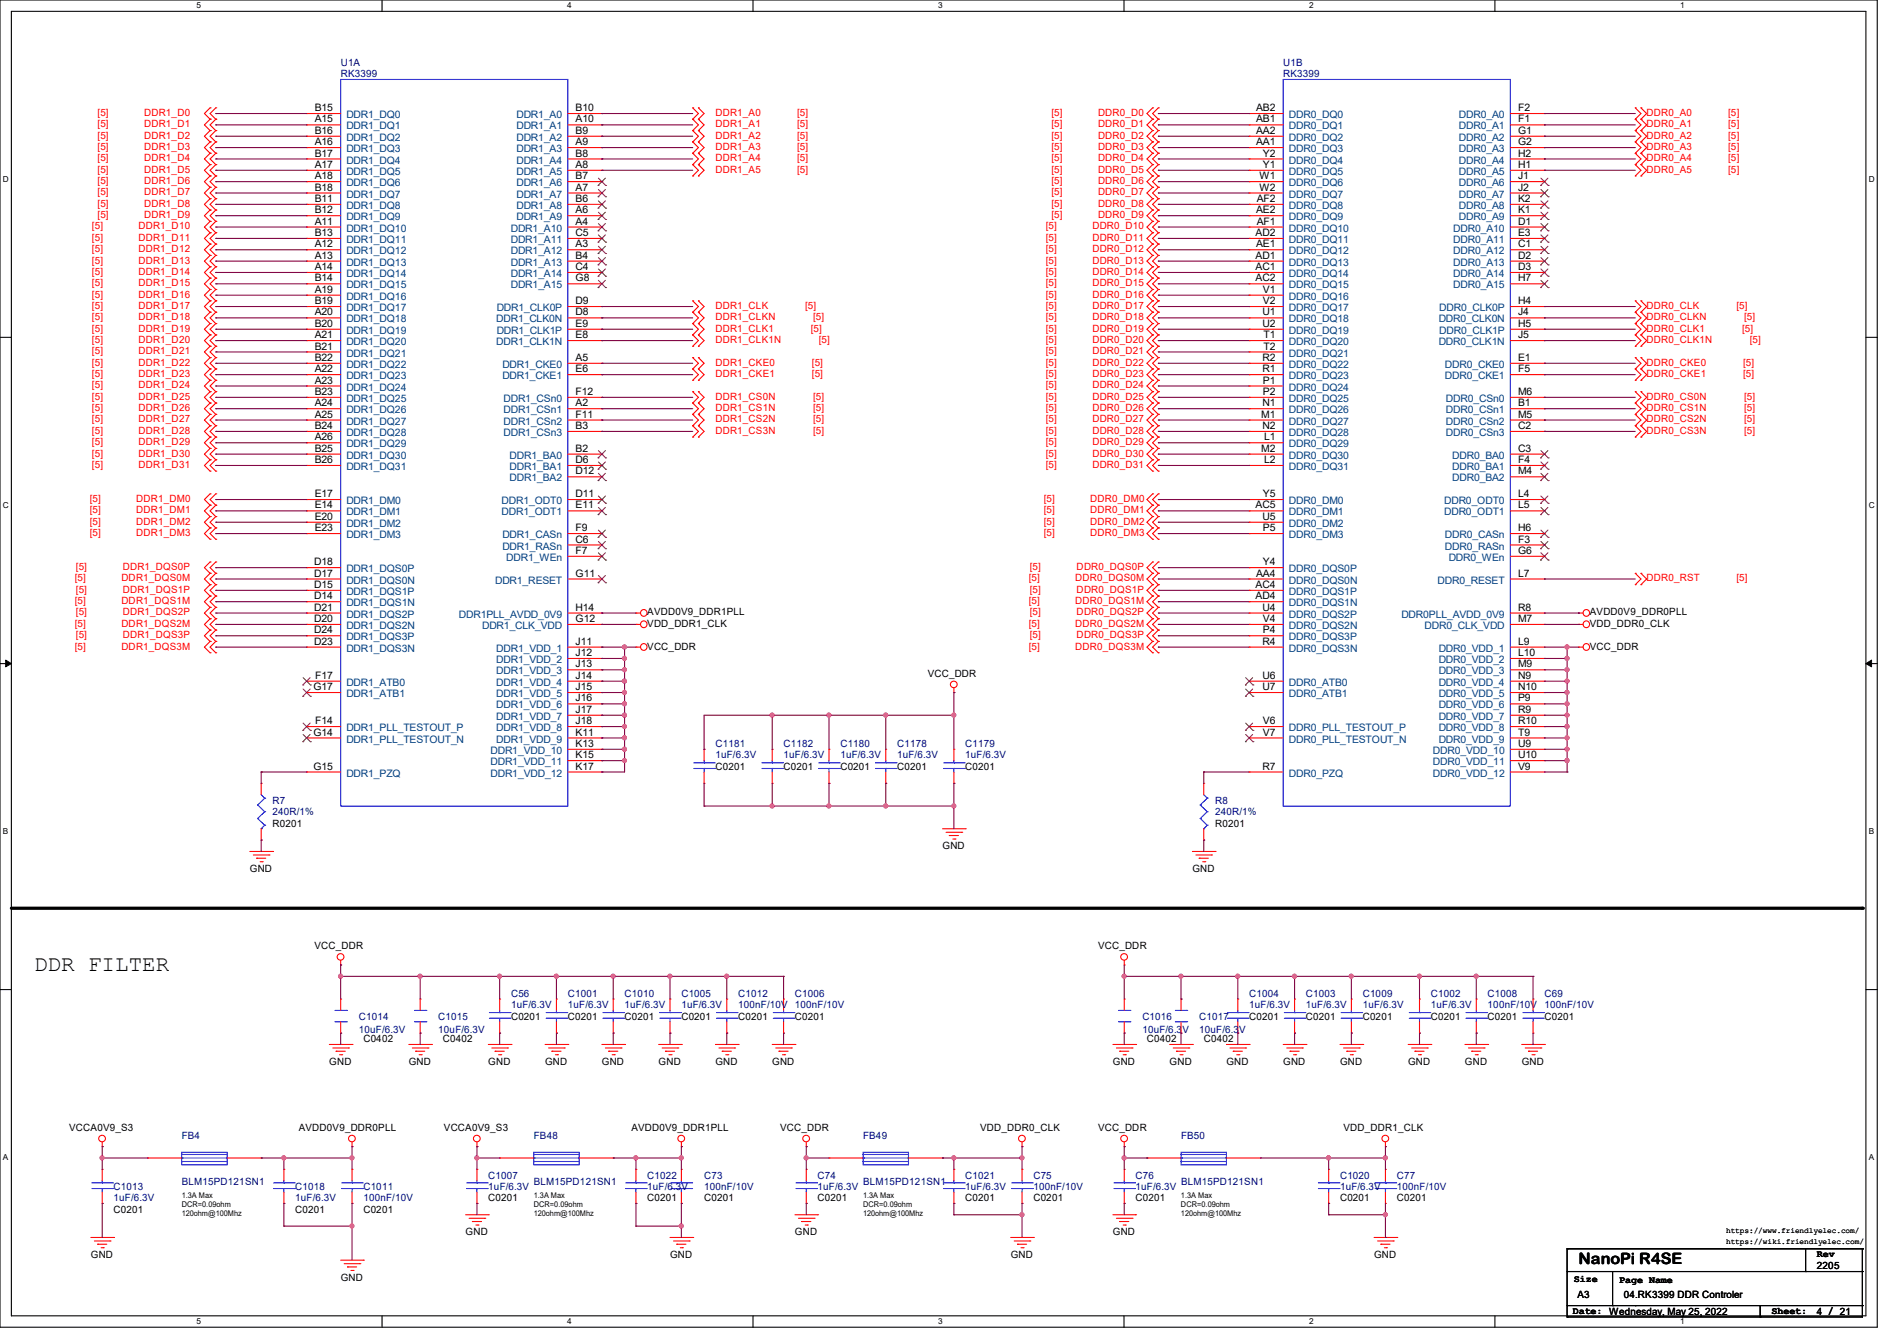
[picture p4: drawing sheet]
<svg xmlns="http://www.w3.org/2000/svg" width="297mm" height="210mm" viewBox="0 0 297 210" stroke-linecap="round" stroke-linejoin="round" font-family="sans-serif">
<defs><g id="words">
<text font-size="3.5" x="5.3" y="152.1">DDR FILTER</text>
<text font-size="2.5" x="247.1" y="197.9">NanoPi R4SE</text>
<g font-size="1.6" fill="#00007f">
<text x="53.3" y="10.3">U1A</text>
<text x="200.9" y="10.3">U1B</text>
<text x="53.3" y="12.1">RK3399</text>
<text x="200.9" y="12.1">RK3399</text>
<text x="112" y="117">C1181</text>
<text x="112" y="118.8">1uF/6.3V</text>
<text x="122.7" y="117">C1182</text>
<text x="122.7" y="118.8">1uF/6.3V</text>
<text x="131.6" y="117">C1180</text>
<text x="131.6" y="118.8">1uF/6.3V</text>
<text x="140.5" y="117">C1178</text>
<text x="140.5" y="118.8">1uF/6.3V</text>
<text x="151.1" y="117">C1179</text>
<text x="151.1" y="118.8">1uF/6.3V</text>
<text x="42.7" y="125.9">R7</text>
<text x="190.2" y="125.9">R8</text>
<text x="42.7" y="127.7">240R/1%</text>
<text x="190.2" y="127.7">240R/1%</text>
<text x="56.2" y="159.7">C1014</text>
<text x="56.2" y="161.8">10uF/6.3V</text>
<text x="68.6" y="159.7">C1015</text>
<text x="68.6" y="161.8">10uF/6.3V</text>
<text x="80" y="156.1">C56</text>
<text x="80" y="157.9">1uF/6.3V</text>
<text x="88.9" y="156.1">C1001</text>
<text x="88.9" y="157.9">1uF/6.3V</text>
<text x="97.8" y="156.1">C1010</text>
<text x="97.8" y="157.9">1uF/6.3V</text>
<text x="106.7" y="156.1">C1005</text>
<text x="106.7" y="157.9">1uF/6.3V</text>
<text x="115.6" y="156.1">C1012</text>
<text x="115.6" y="157.9">100nF/10V</text>
<text x="124.5" y="156.1">C1006</text>
<text x="124.5" y="157.9">100nF/10V</text>
<text x="178.9" y="159.7">C1016</text>
<text x="178.9" y="161.8">10uF/6.3V</text>
<text x="187.7" y="159.7">C1017</text>
<text x="187.7" y="161.8">10uF/6.3V</text>
<text x="195.6" y="156.1">C1004</text>
<text x="195.6" y="157.9">1uF/6.3V</text>
<text x="204.5" y="156.1">C1003</text>
<text x="204.5" y="157.9">1uF/6.3V</text>
<text x="213.4" y="156.1">C1009</text>
<text x="213.4" y="157.9">1uF/6.3V</text>
<text x="224" y="156.1">C1002</text>
<text x="224" y="157.9">1uF/6.3V</text>
<text x="232.9" y="156.1">C1008</text>
<text x="232.9" y="157.9">100nF/10V</text>
<text x="241.8" y="156.1">C69</text>
<text x="241.8" y="157.9">100nF/10V</text>
<text x="28.4" y="178.3">FB4</text>
<text x="83.6" y="178.3">FB48</text>
<text x="135.1" y="178.3">FB49</text>
<text x="184.9" y="178.3">FB50</text>
<text x="28.4" y="185.6">BLM15PD121SN1</text>
<text x="76.5" y="184.6">C1007</text>
<text x="83.6" y="185.6">BLM15PD121SN1</text>
<text x="101.3" y="184.6">C1022</text>
<text x="110.2" y="184.6">C73</text>
<text x="128" y="184.6">C74</text>
<text x="135.1" y="185.6">BLM15PD121SN1</text>
<text x="151.1" y="184.6">C1021</text>
<text x="161.8" y="184.6">C75</text>
<text x="177.8" y="184.6">C76</text>
<text x="184.9" y="185.6">BLM15PD121SN1</text>
<text x="209.8" y="184.6">C1020</text>
<text x="218.7" y="184.6">C77</text>
<text x="17.8" y="186.3">C1013</text>
<text x="17.8" y="188.1">1uF/6.3V</text>
<text x="46.2" y="186.3">C1018</text>
<text x="46.2" y="188.1">1uF/6.3V</text>
<text x="56.9" y="186.3">C1011</text>
<text x="56.9" y="188.1">100nF/10V</text>
<text x="76.5" y="186.3">1uF/6.3V</text>
<text x="101.3" y="186.3">1uF/6.3V</text>
<text x="110.2" y="186.3">100nF/10V</text>
<text x="128" y="186.3">1uF/6.3V</text>
<text x="151.1" y="186.3">1uF/6.3V</text>
<text x="161.8" y="186.3">100nF/10V</text>
<text x="177.8" y="186.3">1uF/6.3V</text>
<text x="209.8" y="186.3">1uF/6.3V</text>
<text x="218.7" y="186.3">100nF/10V</text>
</g>
<g font-size="1.6">
<text x="49.3" y="17.4">B15</text>
<text x="90.1" y="17.4">B10</text>
<text x="196.7" y="17.4">AB2</text>
<text x="237.7" y="17.4">F2</text>
<text x="49.3" y="19.2">A15</text>
<text x="49.3" y="22.7">A16</text>
<text x="49.3" y="21">B16</text>
<text x="90.1" y="22.7">A9</text>
<text x="90.1" y="21">B9</text>
<text x="90.1" y="19.2">A10</text>
<text x="196.7" y="19.2">AB1</text>
<text x="196.7" y="21">AA2</text>
<text x="196.7" y="22.7">AA1</text>
<text x="237.7" y="19.2">F1</text>
<text x="237.7" y="21">G1</text>
<text x="237.7" y="22.7">G2</text>
<text x="49.3" y="26.3">A17</text>
<text x="49.3" y="28.1">A18</text>
<text x="49.3" y="29.8">B18</text>
<text x="49.3" y="24.5">B17</text>
<text x="90.1" y="29.8">A7</text>
<text x="90.1" y="28.1">B7</text>
<text x="90.1" y="24.5">B8</text>
<text x="90.1" y="26.3">A8</text>
<text x="197.2" y="28.1">W1</text>
<text x="197.2" y="29.8">W2</text>
<text x="197.7" y="24.5">Y2</text>
<text x="197.7" y="26.3">Y1</text>
<text x="237.7" y="24.5">H2</text>
<text x="237.7" y="26.3">H1</text>
<text x="237.7" y="28.1">J1</text>
<text x="237.7" y="29.8">J2</text>
<text x="49.3" y="35.2">A11</text>
<text x="49.3" y="33.4">B12</text>
<text x="49.3" y="31.6">B11</text>
<text x="90.1" y="35.2">A4</text>
<text x="90.1" y="31.6">B6</text>
<text x="90.1" y="33.4">A6</text>
<text x="196.7" y="33.4">AE2</text>
<text x="196.8" y="31.6">AF2</text>
<text x="196.8" y="35.2">AF1</text>
<text x="237.7" y="31.6">K2</text>
<text x="237.7" y="33.4">K1</text>
<text x="237.7" y="35.2">D1</text>
<text x="49.3" y="37">B13</text>
<text x="49.3" y="40.5">A13</text>
<text x="49.3" y="38.7">A12</text>
<text x="90.1" y="37">C5</text>
<text x="90.1" y="38.7">A3</text>
<text x="90.1" y="40.5">B4</text>
<text x="196.6" y="37">AD2</text>
<text x="196.6" y="40.5">AD1</text>
<text x="196.7" y="38.7">AE1</text>
<text x="237.7" y="37">E3</text>
<text x="237.7" y="38.7">C1</text>
<text x="237.7" y="40.5">D2</text>
<text x="49.3" y="47.6">B19</text>
<text x="49.3" y="42.3">A14</text>
<text x="49.3" y="45.8">A19</text>
<text x="49.3" y="44.1">B14</text>
<text x="90.1" y="47.6">D9</text>
<text x="90.1" y="42.3">C4</text>
<text x="90.1" y="44.1">G8</text>
<text x="196.6" y="42.3">AC1</text>
<text x="196.6" y="44.1">AC2</text>
<text x="197.7" y="45.8">V1</text>
<text x="197.7" y="47.6">V2</text>
<text x="237.7" y="47.6">H4</text>
<text x="237.7" y="42.3">D3</text>
<text x="237.7" y="44.1">H7</text>
<text x="49.3" y="49.4">A20</text>
<text x="49.3" y="53">A21</text>
<text x="49.3" y="51.2">B20</text>
<text x="90.1" y="49.4">D8</text>
<text x="90.1" y="51.2">E9</text>
<text x="90.1" y="53">E8</text>
<text x="197.7" y="49.4">U1</text>
<text x="197.7" y="51.2">U2</text>
<text x="197.8" y="53">T1</text>
<text x="237.7" y="49.4">J4</text>
<text x="237.7" y="51.2">H5</text>
<text x="237.7" y="53">J5</text>
<text x="49.3" y="58.3">A22</text>
<text x="49.3" y="54.7">B21</text>
<text x="49.3" y="56.5">B22</text>
<text x="90.1" y="56.5">A5</text>
<text x="90.1" y="58.3">E6</text>
<text x="197.7" y="56.5">R2</text>
<text x="197.7" y="58.3">R1</text>
<text x="197.8" y="54.7">T2</text>
<text x="237.7" y="56.5">E1</text>
<text x="237.7" y="58.3">F5</text>
<text x="49.3" y="60.1">A23</text>
<text x="49.3" y="65.4">A25</text>
<text x="49.3" y="61.8">B23</text>
<text x="49.3" y="63.6">A24</text>
<text x="90.1" y="63.6">A2</text>
<text x="90.1" y="61.8">F12</text>
<text x="90.1" y="65.4">F11</text>
<text x="197.5" y="65.4">M1</text>
<text x="197.7" y="63.6">N1</text>
<text x="197.7" y="60.1">P1</text>
<text x="197.7" y="61.8">P2</text>
<text x="237.7" y="61.8">M6</text>
<text x="237.7" y="63.6">B1</text>
<text x="237.7" y="65.4">M5</text>
<text x="49.3" y="70.7">B25</text>
<text x="49.3" y="69">A26</text>
<text x="49.3" y="67.2">B24</text>
<text x="90.1" y="70.7">B2</text>
<text x="90.1" y="67.2">B3</text>
<text x="197.5" y="70.7">M2</text>
<text x="197.7" y="67.2">N2</text>
<text x="197.9" y="69">L1</text>
<text x="237.7" y="70.7">C3</text>
<text x="237.7" y="67.2">C2</text>
<text x="49.3" y="77.9">E17</text>
<text x="49.3" y="72.5">B26</text>
<text x="90.1" y="72.5">D6</text>
<text x="90.1" y="74.3">D12</text>
<text x="90.1" y="77.9">D11</text>
<text x="197.7" y="77.9">Y5</text>
<text x="197.9" y="72.5">L2</text>
<text x="237.7" y="72.5">F4</text>
<text x="237.7" y="74.3">M4</text>
<text x="237.7" y="77.9">L4</text>
<text x="49.3" y="81.4">E20</text>
<text x="49.3" y="79.6">E14</text>
<text x="49.3" y="83.2">E23</text>
<text x="90.1" y="83.2">F9</text>
<text x="90.1" y="79.6">E11</text>
<text x="196.6" y="79.6">AC5</text>
<text x="197.7" y="81.4">U5</text>
<text x="197.7" y="83.2">P5</text>
<text x="237.7" y="83.2">H6</text>
<text x="237.7" y="79.6">L5</text>
<text x="49.2" y="88.5">D18</text>
<text x="90.1" y="85">C6</text>
<text x="90.1" y="86.7">F7</text>
<text x="197.7" y="88.5">Y4</text>
<text x="237.7" y="85">F3</text>
<text x="237.7" y="86.7">G6</text>
<text x="49.2" y="95.6">D21</text>
<text x="49.2" y="90.3">D17</text>
<text x="49.2" y="93.9">D14</text>
<text x="49.2" y="92.1">D15</text>
<text x="90.1" y="90.3">G11</text>
<text x="90.1" y="95.6">H14</text>
<text x="196.6" y="92.1">AC4</text>
<text x="196.6" y="93.9">AD4</text>
<text x="196.7" y="90.3">AA4</text>
<text x="197.7" y="95.6">U4</text>
<text x="237.7" y="90.3">L7</text>
<text x="237.7" y="95.6">R8</text>
<text x="49.2" y="97.4">D20</text>
<text x="49.2" y="101">D23</text>
<text x="49.2" y="99.2">D24</text>
<text x="90.1" y="97.4">G12</text>
<text x="90.1" y="101">J11</text>
<text x="101.3" y="101.7">VCC_DDR</text>
<text x="101.3" y="96.4">AVDD0V9_DDR1PLL</text>
<text x="101.3" y="98.2">VDD_DDR1_CLK</text>
<text x="197.7" y="101">R4</text>
<text x="197.7" y="97.4">V4</text>
<text x="197.7" y="99.2">P4</text>
<text x="237.7" y="97.4">M7</text>
<text x="237.7" y="101">L9</text>
<text x="248.9" y="101.7">VCC_DDR</text>
<text x="248.9" y="96.4">AVDD0V9_DDR0PLL</text>
<text x="248.9" y="98.2">VDD_DDR0_CLK</text>
<text x="49.4" y="106.3">F17</text>
<text x="90.1" y="102.7">J12</text>
<text x="90.1" y="104.5">J13</text>
<text x="90.1" y="106.3">J14</text>
<text x="145.2" y="106">VCC_DDR</text>
<text x="197.7" y="106.3">U6</text>
<text x="237.7" y="102.7">L10</text>
<text x="237.7" y="104.5">M9</text>
<text x="237.7" y="106.3">N9</text>
<text x="49.1" y="108.1">G17</text>
<text x="49.4" y="113.4">F14</text>
<text x="90.1" y="109.9">J16</text>
<text x="90.1" y="108.1">J15</text>
<text x="90.1" y="111.6">J17</text>
<text x="90.1" y="113.4">J18</text>
<text x="197.7" y="108.1">U7</text>
<text x="197.7" y="113.4">V6</text>
<text x="237.7" y="108.1">N10</text>
<text x="237.7" y="109.9">P9</text>
<text x="237.7" y="111.6">R9</text>
<text x="237.7" y="113.4">R10</text>
<text x="49.1" y="115.2">G14</text>
<text x="90.1" y="115.2">K11</text>
<text x="90.1" y="117">K13</text>
<text x="90.1" y="118.7">K15</text>
<text x="197.7" y="115.2">V7</text>
<text x="237.7" y="115.2">T9</text>
<text x="237.7" y="117">U9</text>
<text x="237.7" y="118.7">U10</text>
<text x="49.1" y="120.5">G15</text>
<text x="90.1" y="120.5">K17</text>
<text x="112" y="120.6">C0201</text>
<text x="122.7" y="120.6">C0201</text>
<text x="131.6" y="120.6">C0201</text>
<text x="140.5" y="120.6">C0201</text>
<text x="151.1" y="120.6">C0201</text>
<text x="197.7" y="120.5">R7</text>
<text x="237.7" y="120.5">V9</text>
<text x="42.7" y="129.5">R0201</text>
<text x="190.2" y="129.5">R0201</text>
<text x="39.1" y="136.6">GND</text>
<text x="147.6" y="133">GND</text>
<text x="186.7" y="136.6">GND</text>
<text x="49.2" y="148.7">VCC_DDR</text>
<text x="171.9" y="148.7">VCC_DDR</text>
<text x="80" y="159.7">C0201</text>
<text x="88.9" y="159.7">C0201</text>
<text x="97.8" y="159.7">C0201</text>
<text x="106.7" y="159.7">C0201</text>
<text x="115.6" y="159.7">C0201</text>
<text x="124.5" y="159.7">C0201</text>
<text x="195.6" y="159.7">C0201</text>
<text x="204.5" y="159.7">C0201</text>
<text x="213.4" y="159.7">C0201</text>
<text x="224" y="159.7">C0201</text>
<text x="232.9" y="159.7">C0201</text>
<text x="241.8" y="159.7">C0201</text>
<text x="51.6" y="166.8">GND</text>
<text x="56.9" y="163.2">C0402</text>
<text x="64" y="166.8">GND</text>
<text x="69.3" y="163.2">C0402</text>
<text x="76.5" y="166.8">GND</text>
<text x="85.3" y="166.8">GND</text>
<text x="94.2" y="166.8">GND</text>
<text x="103.1" y="166.8">GND</text>
<text x="112" y="166.8">GND</text>
<text x="120.9" y="166.8">GND</text>
<text x="174.2" y="166.8">GND</text>
<text x="179.6" y="163.2">C0402</text>
<text x="183.1" y="166.8">GND</text>
<text x="188.5" y="163.2">C0402</text>
<text x="192" y="166.8">GND</text>
<text x="200.9" y="166.8">GND</text>
<text x="209.8" y="166.8">GND</text>
<text x="220.5" y="166.8">GND</text>
<text x="229.4" y="166.8">GND</text>
<text x="238.3" y="166.8">GND</text>
<text x="10.8" y="177.1">VCCA0V9_S3</text>
<text x="46.8" y="177.1">AVDD0V9_DDR0PLL</text>
<text x="69.5" y="177.1">VCCA0V9_S3</text>
<text x="98.8" y="177.1">AVDD0V9_DDR1PLL</text>
<text x="122.1" y="177.1">VCC_DDR</text>
<text x="153.5" y="177.1">VDD_DDR0_CLK</text>
<text x="171.9" y="177.1">VCC_DDR</text>
<text x="210.4" y="177.1">VDD_DDR1_CLK</text>
<text x="17.8" y="189.9">C0201</text>
<text x="46.2" y="189.9">C0201</text>
<text x="56.9" y="189.9">C0201</text>
<text x="76.5" y="188.1">C0201</text>
<text x="101.3" y="188.1">C0201</text>
<text x="110.2" y="188.1">C0201</text>
<text x="128" y="188.1">C0201</text>
<text x="151.1" y="188.1">C0201</text>
<text x="161.8" y="188.1">C0201</text>
<text x="177.8" y="188.1">C0201</text>
<text x="209.8" y="188.1">C0201</text>
<text x="218.7" y="188.1">C0201</text>
<text x="14.2" y="197">GND</text>
<text x="72.9" y="193.5">GND</text>
<text x="104.9" y="197">GND</text>
<text x="124.5" y="193.5">GND</text>
<text x="158.2" y="197">GND</text>
<text x="174.2" y="193.5">GND</text>
<text x="215.1" y="197">GND</text>
<text x="284.5" y="196.9">Rev</text>
<text x="53.3" y="200.6">GND</text>
<text x="246.4" y="200.7">Size</text>
<text x="247" y="203.2">A3</text>
<text x="253.5" y="201">Page Name</text>
<text x="254.3" y="203.2">04.RK3399 DDR Controler</text>
<text x="284.5" y="198.8">2205</text>
<text x="246.3" y="205.7">Date: Wednesday, May 25, 2022</text>
<text x="277.4" y="205.7">Sheet:</text>
<text x="284.5" y="205.9">4 / 21</text>
</g>
<g font-size="1.6" fill="#f00">
<text x="15.3" y="23.5">[5]</text>
<text x="15.3" y="21.7">[5]</text>
<text x="15.3" y="19.9">[5]</text>
<text x="15.3" y="18.2">[5]</text>
<text x="22.6" y="23.5">DDR1_D3</text>
<text x="22.6" y="21.7">DDR1_D2</text>
<text x="22.6" y="19.9">DDR1_D1</text>
<text x="22.6" y="18.2">DDR1_D0</text>
<text x="112" y="18.2">DDR1_A0</text>
<text x="112" y="23.5">DDR1_A3</text>
<text x="112" y="21.7">DDR1_A2</text>
<text x="112" y="19.9">DDR1_A1</text>
<text x="124.8" y="18.2">[5]</text>
<text x="124.8" y="23.5">[5]</text>
<text x="124.8" y="21.7">[5]</text>
<text x="124.8" y="19.9">[5]</text>
<text x="164.6" y="23.5">[5]</text>
<text x="164.6" y="21.7">[5]</text>
<text x="164.6" y="19.9">[5]</text>
<text x="164.6" y="18.2">[5]</text>
<text x="171.9" y="23.5">DDR0_D3</text>
<text x="171.9" y="21.7">DDR0_D2</text>
<text x="171.9" y="19.9">DDR0_D1</text>
<text x="171.9" y="18.2">DDR0_D0</text>
<text x="257.8" y="18.2">DDR0_A0</text>
<text x="257.8" y="19.9">DDR0_A1</text>
<text x="257.8" y="21.7">DDR0_A2</text>
<text x="257.8" y="23.5">DDR0_A3</text>
<text x="270.6" y="18.2">[5]</text>
<text x="270.6" y="19.9">[5]</text>
<text x="270.6" y="21.7">[5]</text>
<text x="270.6" y="23.5">[5]</text>
<text x="15.3" y="28.8">[5]</text>
<text x="15.3" y="27.1">[5]</text>
<text x="15.3" y="25.3">[5]</text>
<text x="22.6" y="28.8">DDR1_D6</text>
<text x="22.6" y="27.1">DDR1_D5</text>
<text x="22.6" y="25.3">DDR1_D4</text>
<text x="112" y="25.3">DDR1_A4</text>
<text x="112" y="27.1">DDR1_A5</text>
<text x="124.8" y="25.3">[5]</text>
<text x="124.8" y="27.1">[5]</text>
<text x="164.6" y="28.8">[5]</text>
<text x="164.6" y="27.1">[5]</text>
<text x="164.6" y="25.3">[5]</text>
<text x="171.9" y="28.8">DDR0_D6</text>
<text x="171.9" y="27.1">DDR0_D5</text>
<text x="171.9" y="25.3">DDR0_D4</text>
<text x="257.8" y="25.3">DDR0_A4</text>
<text x="257.8" y="27.1">DDR0_A5</text>
<text x="270.6" y="25.3">[5]</text>
<text x="270.6" y="27.1">[5]</text>
<text x="14.4" y="35.9">[5]</text>
<text x="15.3" y="34.2">[5]</text>
<text x="15.3" y="32.4">[5]</text>
<text x="15.3" y="30.6">[5]</text>
<text x="21.7" y="35.9">DDR1_D10</text>
<text x="22.6" y="34.2">DDR1_D9</text>
<text x="22.6" y="32.4">DDR1_D8</text>
<text x="22.6" y="30.6">DDR1_D7</text>
<text x="163.7" y="35.9">[5]</text>
<text x="164.6" y="34.2">[5]</text>
<text x="164.6" y="32.4">[5]</text>
<text x="164.6" y="30.6">[5]</text>
<text x="171" y="35.9">DDR0_D10</text>
<text x="171.9" y="34.2">DDR0_D9</text>
<text x="171.9" y="32.4">DDR0_D8</text>
<text x="171.9" y="30.6">DDR0_D7</text>
<text x="14.4" y="41.3">[5]</text>
<text x="14.4" y="39.5">[5]</text>
<text x="14.4" y="37.7">[5]</text>
<text x="21.7" y="41.3">DDR1_D13</text>
<text x="21.7" y="39.5">DDR1_D12</text>
<text x="21.7" y="37.7">DDR1_D11</text>
<text x="163.7" y="41.3">[5]</text>
<text x="163.7" y="39.5">[5]</text>
<text x="163.7" y="37.7">[5]</text>
<text x="171" y="41.3">DDR0_D13</text>
<text x="171" y="39.5">DDR0_D12</text>
<text x="171" y="37.7">DDR0_D11</text>
<text x="14.4" y="46.6">[5]</text>
<text x="14.4" y="44.8">[5]</text>
<text x="14.4" y="43.1">[5]</text>
<text x="21.7" y="46.6">DDR1_D16</text>
<text x="21.7" y="44.8">DDR1_D15</text>
<text x="21.7" y="43.1">DDR1_D14</text>
<text x="163.7" y="46.6">[5]</text>
<text x="163.7" y="44.8">[5]</text>
<text x="163.7" y="43.1">[5]</text>
<text x="171" y="46.6">DDR0_D16</text>
<text x="171" y="44.8">DDR0_D15</text>
<text x="171" y="43.1">DDR0_D14</text>
<text x="14.4" y="53.7">[5]</text>
<text x="14.4" y="51.9">[5]</text>
<text x="14.4" y="50.2">[5]</text>
<text x="14.4" y="48.4">[5]</text>
<text x="21.7" y="53.7">DDR1_D20</text>
<text x="21.7" y="51.9">DDR1_D19</text>
<text x="21.7" y="50.2">DDR1_D18</text>
<text x="21.7" y="48.4">DDR1_D17</text>
<text x="112" y="48.4">DDR1_CLK</text>
<text x="112" y="50.2">DDR1_CLKN</text>
<text x="112" y="51.9">DDR1_CLK1</text>
<text x="112" y="53.7">DDR1_CLK1N</text>
<text x="126.1" y="48.4">[5]</text>
<text x="127" y="51.9">[5]</text>
<text x="127.3" y="50.2">[5]</text>
<text x="128.2" y="53.7">[5]</text>
<text x="163.7" y="53.7">[5]</text>
<text x="163.7" y="51.9">[5]</text>
<text x="163.7" y="50.2">[5]</text>
<text x="163.7" y="48.4">[5]</text>
<text x="171" y="53.7">DDR0_D20</text>
<text x="171" y="51.9">DDR0_D19</text>
<text x="171" y="50.2">DDR0_D18</text>
<text x="171" y="48.4">DDR0_D17</text>
<text x="257.8" y="48.4">DDR0_CLK</text>
<text x="257.8" y="50.2">DDR0_CLKN</text>
<text x="257.8" y="51.9">DDR0_CLK1</text>
<text x="257.8" y="53.7">DDR0_CLK1N</text>
<text x="271.9" y="48.4">[5]</text>
<text x="272.8" y="51.9">[5]</text>
<text x="273.1" y="50.2">[5]</text>
<text x="274" y="53.7">[5]</text>
<text x="14.4" y="59.1">[5]</text>
<text x="14.4" y="57.3">[5]</text>
<text x="14.4" y="55.5">[5]</text>
<text x="21.7" y="59.1">DDR1_D23</text>
<text x="21.7" y="57.3">DDR1_D22</text>
<text x="21.7" y="55.5">DDR1_D21</text>
<text x="112" y="57.3">DDR1_CKE0</text>
<text x="112" y="59.1">DDR1_CKE1</text>
<text x="127.1" y="57.3">[5]</text>
<text x="127.1" y="59.1">[5]</text>
<text x="163.7" y="59.1">[5]</text>
<text x="163.7" y="57.3">[5]</text>
<text x="163.7" y="55.5">[5]</text>
<text x="171" y="59.1">DDR0_D23</text>
<text x="171" y="57.3">DDR0_D22</text>
<text x="171" y="55.5">DDR0_D21</text>
<text x="257.8" y="57.3">DDR0_CKE0</text>
<text x="257.8" y="59.1">DDR0_CKE1</text>
<text x="272.9" y="57.3">[5]</text>
<text x="272.9" y="59.1">[5]</text>
<text x="14.4" y="64.4">[5]</text>
<text x="14.4" y="62.6">[5]</text>
<text x="14.4" y="60.8">[5]</text>
<text x="21.7" y="64.4">DDR1_D26</text>
<text x="21.7" y="62.6">DDR1_D25</text>
<text x="21.7" y="60.8">DDR1_D24</text>
<text x="112" y="62.6">DDR1_CS0N</text>
<text x="112" y="64.4">DDR1_CS1N</text>
<text x="127.3" y="62.6">[5]</text>
<text x="127.3" y="64.4">[5]</text>
<text x="163.7" y="64.4">[5]</text>
<text x="163.7" y="62.6">[5]</text>
<text x="163.7" y="60.8">[5]</text>
<text x="171" y="64.4">DDR0_D26</text>
<text x="171" y="62.6">DDR0_D25</text>
<text x="171" y="60.8">DDR0_D24</text>
<text x="257.8" y="62.6">DDR0_CS0N</text>
<text x="257.8" y="64.4">DDR0_CS1N</text>
<text x="273.1" y="62.6">[5]</text>
<text x="273.1" y="64.4">[5]</text>
<text x="14.4" y="71.5">[5]</text>
<text x="14.4" y="69.7">[5]</text>
<text x="14.4" y="67.9">[5]</text>
<text x="14.4" y="66.2">[5]</text>
<text x="21.7" y="71.5">DDR1_D30</text>
<text x="21.7" y="69.7">DDR1_D29</text>
<text x="21.7" y="67.9">DDR1_D28</text>
<text x="21.7" y="66.2">DDR1_D27</text>
<text x="112" y="66.2">DDR1_CS2N</text>
<text x="112" y="67.9">DDR1_CS3N</text>
<text x="127.3" y="66.2">[5]</text>
<text x="127.3" y="67.9">[5]</text>
<text x="163.7" y="71.5">[5]</text>
<text x="163.7" y="69.7">[5]</text>
<text x="163.7" y="67.9">[5]</text>
<text x="163.7" y="66.2">[5]</text>
<text x="171" y="71.5">DDR0_D30</text>
<text x="171" y="69.7">DDR0_D29</text>
<text x="171" y="67.9">DDR0_D28</text>
<text x="171" y="66.2">DDR0_D27</text>
<text x="257.8" y="66.2">DDR0_CS2N</text>
<text x="257.8" y="67.9">DDR0_CS3N</text>
<text x="273.1" y="66.2">[5]</text>
<text x="273.1" y="67.9">[5]</text>
<text x="14.4" y="73.3">[5]</text>
<text x="21.7" y="73.3">DDR1_D31</text>
<text x="163.7" y="73.3">[5]</text>
<text x="171" y="73.3">DDR0_D31</text>
<text x="14.1" y="78.6">[5]</text>
<text x="14.1" y="80.4">[5]</text>
<text x="14.1" y="82.2">[5]</text>
<text x="14.1" y="83.9">[5]</text>
<text x="21.3" y="78.6">DDR1_DM0</text>
<text x="21.3" y="80.4">DDR1_DM1</text>
<text x="21.3" y="82.2">DDR1_DM2</text>
<text x="21.3" y="83.9">DDR1_DM3</text>
<text x="163.4" y="78.6">[5]</text>
<text x="163.4" y="80.4">[5]</text>
<text x="163.4" y="82.2">[5]</text>
<text x="163.4" y="83.9">[5]</text>
<text x="170.7" y="78.6">DDR0_DM0</text>
<text x="170.7" y="80.4">DDR0_DM1</text>
<text x="170.7" y="82.2">DDR0_DM2</text>
<text x="170.7" y="83.9">DDR0_DM3</text>
<text x="11.9" y="89.3">[5]</text>
<text x="19.2" y="89.3">DDR1_DQS0P</text>
<text x="161.2" y="89.3">[5]</text>
<text x="168.6" y="89.3">DDR0_DQS0P</text>
<text x="11.7" y="94.6">[5]</text>
<text x="11.7" y="91.1">[5]</text>
<text x="11.9" y="92.8">[5]</text>
<text x="19" y="94.6">DDR1_DQS1M</text>
<text x="19" y="91.1">DDR1_DQS0M</text>
<text x="19.2" y="92.8">DDR1_DQS1P</text>
<text x="161.1" y="94.6">[5]</text>
<text x="161.1" y="91.1">[5]</text>
<text x="161.2" y="92.8">[5]</text>
<text x="168.4" y="94.6">DDR0_DQS1M</text>
<text x="168.4" y="91.1">DDR0_DQS0M</text>
<text x="168.6" y="92.8">DDR0_DQS1P</text>
<text x="257.8" y="91.1">DDR0_RST</text>
<text x="271.9" y="91.1">[5]</text>
<text x="11.7" y="101.7">[5]</text>
<text x="11.7" y="98.2">[5]</text>
<text x="11.9" y="99.9">[5]</text>
<text x="11.9" y="96.4">[5]</text>
<text x="19" y="101.7">DDR1_DQS3M</text>
<text x="19" y="98.2">DDR1_DQS2M</text>
<text x="19.2" y="99.9">DDR1_DQS3P</text>
<text x="19.2" y="96.4">DDR1_DQS2P</text>
<text x="161.1" y="101.7">[5]</text>
<text x="161.1" y="98.2">[5]</text>
<text x="161.2" y="99.9">[5]</text>
<text x="161.2" y="96.4">[5]</text>
<text x="168.4" y="101.7">DDR0_DQS3M</text>
<text x="168.4" y="98.2">DDR0_DQS2M</text>
<text x="168.6" y="99.9">DDR0_DQS3P</text>
<text x="168.6" y="96.4">DDR0_DQS2P</text>
</g>
<g font-size="1.6" fill="#003f7f">
<text x="54.2" y="20.3">DDR1_DQ1</text>
<text x="54.2" y="23.8">DDR1_DQ3</text>
<text x="54.2" y="18.5">DDR1_DQ0</text>
<text x="54.2" y="22.1">DDR1_DQ2</text>
<text x="80.9" y="23.8">DDR1_A3</text>
<text x="80.9" y="18.5">DDR1_A0</text>
<text x="80.9" y="22.1">DDR1_A2</text>
<text x="80.9" y="20.3">DDR1_A1</text>
<text x="201.8" y="18.5">DDR0_DQ0</text>
<text x="201.8" y="20.3">DDR0_DQ1</text>
<text x="201.8" y="22.1">DDR0_DQ2</text>
<text x="201.8" y="23.8">DDR0_DQ3</text>
<text x="228.4" y="18.5">DDR0_A0</text>
<text x="228.4" y="20.3">DDR0_A1</text>
<text x="228.4" y="22.1">DDR0_A2</text>
<text x="228.4" y="23.8">DDR0_A3</text>
<text x="54.2" y="27.4">DDR1_DQ5</text>
<text x="54.2" y="29.2">DDR1_DQ6</text>
<text x="54.2" y="25.6">DDR1_DQ4</text>
<text x="80.9" y="29.2">DDR1_A6</text>
<text x="80.9" y="25.6">DDR1_A4</text>
<text x="80.9" y="27.4">DDR1_A5</text>
<text x="201.8" y="25.6">DDR0_DQ4</text>
<text x="201.8" y="27.4">DDR0_DQ5</text>
<text x="201.8" y="29.2">DDR0_DQ6</text>
<text x="228.4" y="25.6">DDR0_A4</text>
<text x="228.4" y="27.4">DDR0_A5</text>
<text x="228.4" y="29.2">DDR0_A6</text>
<text x="54.2" y="34.5">DDR1_DQ9</text>
<text x="54.2" y="32.7">DDR1_DQ8</text>
<text x="54.2" y="30.9">DDR1_DQ7</text>
<text x="80.9" y="30.9">DDR1_A7</text>
<text x="80.9" y="32.7">DDR1_A8</text>
<text x="80.9" y="34.5">DDR1_A9</text>
<text x="201.8" y="30.9">DDR0_DQ7</text>
<text x="201.8" y="32.7">DDR0_DQ8</text>
<text x="201.8" y="34.5">DDR0_DQ9</text>
<text x="228.4" y="30.9">DDR0_A7</text>
<text x="228.4" y="32.7">DDR0_A8</text>
<text x="228.4" y="34.5">DDR0_A9</text>
<text x="54.2" y="36.3">DDR1_DQ10</text>
<text x="54.2" y="38.1">DDR1_DQ11</text>
<text x="54.2" y="41.6">DDR1_DQ13</text>
<text x="54.2" y="39.8">DDR1_DQ12</text>
<text x="80" y="36.3">DDR1_A10</text>
<text x="80" y="38.1">DDR1_A11</text>
<text x="80" y="39.8">DDR1_A12</text>
<text x="80" y="41.6">DDR1_A13</text>
<text x="201.8" y="36.3">DDR0_DQ10</text>
<text x="201.8" y="38.1">DDR0_DQ11</text>
<text x="201.8" y="39.8">DDR0_DQ12</text>
<text x="201.8" y="41.6">DDR0_DQ13</text>
<text x="227.5" y="36.3">DDR0_A10</text>
<text x="227.5" y="38.1">DDR0_A11</text>
<text x="227.5" y="39.8">DDR0_A12</text>
<text x="227.5" y="41.6">DDR0_A13</text>
<text x="54.2" y="43.4">DDR1_DQ14</text>
<text x="54.2" y="46.9">DDR1_DQ16</text>
<text x="54.2" y="45.2">DDR1_DQ15</text>
<text x="80" y="43.4">DDR1_A14</text>
<text x="80" y="45.2">DDR1_A15</text>
<text x="201.8" y="43.4">DDR0_DQ14</text>
<text x="201.8" y="45.2">DDR0_DQ15</text>
<text x="201.8" y="46.9">DDR0_DQ16</text>
<text x="227.5" y="43.4">DDR0_A14</text>
<text x="227.5" y="45.2">DDR0_A15</text>
<text x="54.2" y="50.5">DDR1_DQ18</text>
<text x="54.2" y="48.7">DDR1_DQ17</text>
<text x="54.2" y="52.3">DDR1_DQ19</text>
<text x="77.7" y="50.5">DDR1_CLK0N</text>
<text x="77.8" y="48.7">DDR1_CLK0P</text>
<text x="77.8" y="52.3">DDR1_CLK1P</text>
<text x="201.8" y="48.7">DDR0_DQ17</text>
<text x="201.8" y="50.5">DDR0_DQ18</text>
<text x="201.8" y="52.3">DDR0_DQ19</text>
<text x="225.3" y="50.5">DDR0_CLK0N</text>
<text x="225.3" y="48.7">DDR0_CLK0P</text>
<text x="225.3" y="52.3">DDR0_CLK1P</text>
<text x="54.2" y="54.1">DDR1_DQ20</text>
<text x="54.2" y="59.4">DDR1_DQ23</text>
<text x="54.2" y="55.8">DDR1_DQ21</text>
<text x="54.2" y="57.6">DDR1_DQ22</text>
<text x="77.7" y="54.1">DDR1_CLK1N</text>
<text x="78.7" y="57.6">DDR1_CKE0</text>
<text x="78.7" y="59.4">DDR1_CKE1</text>
<text x="201.8" y="54.1">DDR0_DQ20</text>
<text x="201.8" y="55.8">DDR0_DQ21</text>
<text x="201.8" y="57.6">DDR0_DQ22</text>
<text x="201.8" y="59.4">DDR0_DQ23</text>
<text x="225.3" y="54.1">DDR0_CLK1N</text>
<text x="226.2" y="57.6">DDR0_CKE0</text>
<text x="226.2" y="59.4">DDR0_CKE1</text>
<text x="54.2" y="61.2">DDR1_DQ24</text>
<text x="54.2" y="63">DDR1_DQ25</text>
<text x="54.2" y="64.7">DDR1_DQ26</text>
<text x="78.8" y="64.7">DDR1_CSn1</text>
<text x="78.8" y="63">DDR1_CSn0</text>
<text x="201.8" y="61.2">DDR0_DQ24</text>
<text x="201.8" y="63">DDR0_DQ25</text>
<text x="201.8" y="64.7">DDR0_DQ26</text>
<text x="226.4" y="63">DDR0_CSn0</text>
<text x="226.4" y="64.7">DDR0_CSn1</text>
<text x="54.2" y="66.5">DDR1_DQ27</text>
<text x="54.2" y="71.8">DDR1_DQ30</text>
<text x="54.2" y="70.1">DDR1_DQ29</text>
<text x="54.2" y="68.3">DDR1_DQ28</text>
<text x="78.8" y="66.5">DDR1_CSn2</text>
<text x="78.8" y="68.3">DDR1_CSn3</text>
<text x="79.8" y="71.8">DDR1_BA0</text>
<text x="201.8" y="66.5">DDR0_DQ27</text>
<text x="201.8" y="68.3">DDR0_DQ28</text>
<text x="201.8" y="70.1">DDR0_DQ29</text>
<text x="201.8" y="71.8">DDR0_DQ30</text>
<text x="226.4" y="66.5">DDR0_CSn2</text>
<text x="226.4" y="68.3">DDR0_CSn3</text>
<text x="227.4" y="71.8">DDR0_BA0</text>
<text x="54.2" y="73.6">DDR1_DQ31</text>
<text x="79.8" y="73.6">DDR1_BA1</text>
<text x="79.8" y="75.4">DDR1_BA2</text>
<text x="201.8" y="73.6">DDR0_DQ31</text>
<text x="227.4" y="73.6">DDR0_BA1</text>
<text x="227.4" y="75.4">DDR0_BA2</text>
<text x="54.2" y="82.5">DDR1_DM2</text>
<text x="54.2" y="79">DDR1_DM0</text>
<text x="54.2" y="80.7">DDR1_DM1</text>
<text x="78.5" y="80.7">DDR1_ODT1</text>
<text x="78.5" y="79">DDR1_ODT0</text>
<text x="201.8" y="79">DDR0_DM0</text>
<text x="201.8" y="80.7">DDR0_DM1</text>
<text x="201.8" y="82.5">DDR0_DM2</text>
<text x="226.1" y="79">DDR0_ODT0</text>
<text x="226.1" y="80.7">DDR0_ODT1</text>
<text x="54.2" y="84.3">DDR1_DM3</text>
<text x="54.2" y="89.6">DDR1_DQS0P</text>
<text x="78.7" y="84.3">DDR1_CASn</text>
<text x="78.7" y="86.1">DDR1_RASn</text>
<text x="79.2" y="87.8">DDR1_WEn</text>
<text x="201.8" y="89.6">DDR0_DQS0P</text>
<text x="201.8" y="84.3">DDR0_DM3</text>
<text x="226.2" y="84.3">DDR0_CASn</text>
<text x="226.2" y="86.1">DDR0_RASn</text>
<text x="226.8" y="87.8">DDR0_WEn</text>
<text x="54.2" y="91.4">DDR1_DQS0N</text>
<text x="54.2" y="95">DDR1_DQS1N</text>
<text x="54.2" y="93.2">DDR1_DQS1P</text>
<text x="77.5" y="91.4">DDR1_RESET</text>
<text x="201.8" y="91.4">DDR0_DQS0N</text>
<text x="201.8" y="93.2">DDR0_DQS1P</text>
<text x="201.8" y="95">DDR0_DQS1N</text>
<text x="225.1" y="91.4">DDR0_RESET</text>
<text x="54.2" y="98.5">DDR1_DQS2N</text>
<text x="54.2" y="96.7">DDR1_DQS2P</text>
<text x="54.2" y="100.3">DDR1_DQS3P</text>
<text x="71.8" y="96.7">DDR1PLL_AVDD_0V9</text>
<text x="75.5" y="98.5">DDR1_CLK_VDD</text>
<text x="201.8" y="96.7">DDR0_DQS2P</text>
<text x="201.8" y="98.5">DDR0_DQS2N</text>
<text x="201.8" y="100.3">DDR0_DQS3P</text>
<text x="219.4" y="96.7">DDR0PLL_AVDD_0V9</text>
<text x="223.1" y="98.5">DDR0_CLK_VDD</text>
<text x="54.2" y="102.1">DDR1_DQS3N</text>
<text x="54.2" y="107.4">DDR1_ATB0</text>
<text x="77.7" y="102.1">DDR1_VDD_1</text>
<text x="77.7" y="103.8">DDR1_VDD_2</text>
<text x="77.7" y="105.6">DDR1_VDD_3</text>
<text x="77.7" y="107.4">DDR1_VDD_4</text>
<text x="201.8" y="102.1">DDR0_DQS3N</text>
<text x="201.8" y="107.4">DDR0_ATB0</text>
<text x="225.3" y="102.1">DDR0_VDD_1</text>
<text x="225.3" y="103.8">DDR0_VDD_2</text>
<text x="225.3" y="105.6">DDR0_VDD_3</text>
<text x="225.3" y="107.4">DDR0_VDD_4</text>
<text x="54.2" y="109.2">DDR1_ATB1</text>
<text x="77.7" y="111">DDR1_VDD_6</text>
<text x="77.7" y="109.2">DDR1_VDD_5</text>
<text x="77.7" y="112.7">DDR1_VDD_7</text>
<text x="201.8" y="109.2">DDR0_ATB1</text>
<text x="225.3" y="109.2">DDR0_VDD_5</text>
<text x="225.3" y="111">DDR0_VDD_6</text>
<text x="225.3" y="112.7">DDR0_VDD_7</text>
<text x="54.2" y="116.3">DDR1_PLL_TESTOUT_N</text>
<text x="54.2" y="114.5">DDR1_PLL_TESTOUT_P</text>
<text x="76.8" y="118.1">DDR1_VDD_10</text>
<text x="76.8" y="119.8">DDR1_VDD_11</text>
<text x="77.7" y="114.5">DDR1_VDD_8</text>
<text x="77.7" y="116.3">DDR1_VDD_9</text>
<text x="201.8" y="116.3">DDR0_PLL_TESTOUT_N</text>
<text x="201.8" y="114.5">DDR0_PLL_TESTOUT_P</text>
<text x="224.4" y="118.1">DDR0_VDD_10</text>
<text x="224.4" y="119.8">DDR0_VDD_11</text>
<text x="225.3" y="114.5">DDR0_VDD_8</text>
<text x="225.3" y="116.3">DDR0_VDD_9</text>
<text x="54.2" y="121.6">DDR1_PZQ</text>
<text x="76.8" y="121.6">DDR1_VDD_12</text>
<text x="201.8" y="121.6">DDR0_PZQ</text>
<text x="224.4" y="121.6">DDR0_VDD_12</text>
</g>
<g font-size="1.3">
<text x="30.8" y="1.3">5</text>
<text x="88.8" y="1.3">4</text>
<text x="146.9" y="1.3">3</text>
<text x="205" y="1.3">2</text>
<text x="263.1" y="1.3">1</text>
<text x=".5" y="28.4">D</text>
<text x="292.6" y="28.4">D</text>
<text x=".5" y="79.5">C</text>
<text x="292.6" y="79.5">C</text>
<text x=".5" y="130.6">B</text>
<text x="292.6" y="130.6">B</text>
<text x=".5" y="181.7">A</text>
<text x="292.6" y="181.7">A</text>
<text x="30.8" y="207.4">5</text>
<text x="88.8" y="207.4">4</text>
<text x="146.9" y="207.4">3</text>
<text x="205" y="207.4">2</text>
<text x="263.1" y="207.4">1</text>
</g>
<g font-size="1.2">
<text x="28.4" y="187.7">1.3A Max</text>
<text x="28.4" y="189.1">DCR=0.09ohm</text>
<text x="28.4" y="190.5">120ohm@100Mhz</text>
<text x="83.6" y="187.7">1.3A Max</text>
<text x="83.6" y="189.1">DCR=0.09ohm</text>
<text x="83.6" y="190.5">120ohm@100Mhz</text>
<text x="135.1" y="187.7">1.3A Max</text>
<text x="135.1" y="189.1">DCR=0.09ohm</text>
<text x="135.1" y="190.5">120ohm@100Mhz</text>
<text x="184.9" y="187.7">1.3A Max</text>
<text x="184.9" y="189.1">DCR=0.09ohm</text>
<text x="184.9" y="190.5">120ohm@100Mhz</text>
<text x="270.3" y="194.8">https://wiki.friendlyelec.com/</text>
<text x="270.3" y="193">https://www.friendlyelec.com/</text>
</g>
</g></defs>
<path d="M0 0h293.9v207.9h-293.9zM1.8 1.8h290.3v204.3h-290.3z" fill="none" stroke="#000" stroke-width=".17"/>
<g fill="#fff">
<path d="M30.8 .2h.7v1.4h-.7z"/>
<path d="M30.8 206.2h.7v1.4h-.7z"/>
</g>
<path d="M59.8 0v1.8M59.8 206.1v1.8" fill="none" stroke="#000" stroke-width=".17"/>
<g fill="#fff">
<path d="M88.8 .2h.7v1.4h-.7z"/>
<path d="M88.8 206.2h.7v1.4h-.7z"/>
</g>
<path d="M117.9 0v1.8M117.9 206.1v1.8" fill="none" stroke="#000" stroke-width=".17"/>
<g fill="#fff">
<path d="M146.9 .2h.7v1.4h-.7z"/>
<path d="M146.9 206.2h.7v1.4h-.7z"/>
</g>
<path d="M176 0v1.8M176 206.1v1.8" fill="none" stroke="#000" stroke-width=".17"/>
<g fill="#fff">
<path d="M205 .2h.7v1.4h-.7z"/>
<path d="M205 206.2h.7v1.4h-.7z"/>
</g>
<path d="M234.1 0v1.8M234.1 206.1v1.8" fill="none" stroke="#000" stroke-width=".17"/>
<g fill="#fff">
<path d="M263.1 .2h.6v1.4h-.6z"/>
<path d="M263.1 206.2h.6v1.4h-.6z"/>
<path d="M.5 27.3h.9v1.4h-.9z"/>
<path d="M292.6 27.3h.9v1.4h-.9z"/>
<path d="M.5 78.4h.9v1.4h-.9z"/>
<path d="M292.6 78.4h.9v1.4h-.9z"/>
</g>
<path d="M0 52.8h1.8M292.1 52.8h1.8" fill="none" stroke="#000" stroke-width=".17"/>
<g fill="#fff">
<path d="M.5 129.5h.8v1.4h-.8z"/>
<path d="M292.6 129.5h.8v1.4h-.8z"/>
</g>
<path d="M0 103.9h1.8M292.1 103.9h1.8" fill="none" stroke="#000" stroke-width=".17"/>
<path d="M.9 103.4l.9 .5-.9 .5zM292.1 103.9l.9-.5v1z" fill="#000" stroke="#000" stroke-width=".16"/>
<g fill="#fff">
<path d="M.5 180.5h.8v1.4h-.8z"/>
<path d="M292.6 180.5h.8v1.4h-.8z"/>
</g>
<g fill="none" stroke="#000" stroke-width=".17">
<path d="M0 155h1.8M292.1 155h1.8M245.4 195.6h.1M245.4 199.1h46.2M245.4 195.6v10.6M245.4 195.6h46.2M252.5 199.1v5.4M282.7 199.1h.1M282.7 195.6v3.5M291.6 199.1h.1M291.6 195.6h.1M291.6 195.6v10.6h-46.2"/>
<path d="M245.4 206.2h.1M245.4 204.5h46.2M252.5 204.5h.1M256 204.5h.1M275.6 206.2h.1M275.6 204.5v1.7M291.6 204.5h.1"/>
</g>
<path d="M1.8 142.2h289.8" fill="none" stroke="#000" stroke-width=".51"/>
<circle cx="291.6" cy="142.2" r=".25" fill="#000"/>
<g fill="none" stroke="#f00" stroke-width=".17">
<path d="M32.9 18.7h.1M32.9 16.9h.1M32.9 18.7l-.9 .9 .9 .8M32.9 16.9l-.9 .9 .9 .9M33.8 18.7h.1M33.8 16.9h.1M33.8 18.7l-.9 .9 .9 .8M33.8 16.9l-.9 .9 .9 .9M48 19.6h.1M48 17.8h.1M48 17.8h5.3M48 19.6h5.3"/>
<path d="M88.9 17.8h5.3M88.9 19.6h5.3M94.2 17.8h.1M94.2 19.6h.1M108.5 18.7h.1M108.5 16.9h.1M108.5 16.9l.8 .9-.8 .9M108.5 18.7l.8 .9-.8 .8M109.3 18.7h.1M109.3 16.9h.1M109.3 16.9l.9 .9-.9 .9M109.3 18.7l.9 .9-.9 .8"/>
<path d="M180.5 18.7h.1M180.5 16.9h.1M180.5 18.7l-.9 .9 .9 .8M180.5 16.9l-.9 .9 .9 .9M181.4 18.7h.1M181.4 16.9h.1M181.4 18.7l-.9 .9 .9 .8M181.4 16.9l-.9 .9 .9 .9M195.6 17.8h.1M195.6 19.6h.1M195.6 17.8h5.3M195.6 19.6h5.3"/>
<path d="M236.5 17.8h5.3M236.5 19.6h5.3M241.8 17.8h.1M241.8 19.6h.1M256 18.7h.1M256 16.9h.1M256 18.7l.9 .9-.9 .8M256 16.9l.9 .9-.9 .9M256.9 18.7h.1M256.9 16.9h.1M256.9 16.9l.9 .9-.9 .9M256.9 18.7l.9 .9-.9 .8"/>
<path d="M32.9 27.6h.1M32.9 29.3h.1M32.9 25.8h.1M32.9 24h.1M32.9 22.2h.1M32.9 20.4h.1M32.9 38.2h.1M32.9 36.4h.1M32.9 34.7h.1M32.9 32.9h.1M32.9 31.1h.1M32.9 27.6l-.9 .8 .9 .9"/>
<path d="M32.9 25.8l-.9 .9 .9 .9M32.9 24l-.9 .9 .9 .9M32.9 22.2l-.9 .9 .9 .9M32.9 20.4l-.9 .9 .9 .9M32.9 38.2l-.9 .9 .9 .9M32.9 36.4l-.9 .9 .9 .9M32.9 34.7l-.9 .9 .9 .8M32.9 32.9l-.9 .9 .9 .9M32.9 31.1l-.9 .9 .9 .9M32.9 29.3l-.9 .9 .9 .9M33.8 27.6h.1M33.8 29.3h.1"/>
<path d="M33.8 25.8h.1M33.8 24h.1M33.8 22.2h.1M33.8 20.4h.1M33.8 38.2h.1M33.8 36.4h.1M33.8 34.7h.1M33.8 32.9h.1M33.8 31.1h.1M33.8 27.6l-.9 .8 .9 .9M33.8 25.8l-.9 .9 .9 .9M33.8 24l-.9 .9 .9 .9"/>
<path d="M33.8 22.2l-.9 .9 .9 .9M33.8 20.4l-.9 .9 .9 .9M33.8 38.2l-.9 .9 .9 .9M33.8 36.4l-.9 .9 .9 .9M33.8 34.7l-.9 .9 .9 .8M33.8 32.9l-.9 .9 .9 .9M33.8 31.1l-.9 .9 .9 .9M33.8 29.3l-.9 .9 .9 .9M48 23.1h.1M48 26.7h.1M48 28.4h.1M48 35.6h.1"/>
<path d="M48 33.8h.1M48 37.3h.1M48 21.3h.1M48 32h.1M48 39.1h.1M48 30.2h.1M48 24.9h.1M48 21.3h5.3M48 23.1h5.3M48 24.9h5.3M48 26.7h5.3M48 28.4h5.3"/>
<path d="M48 30.2h5.3M48 32h5.3M48 33.8h5.3M48 35.6h5.3M48 37.3h5.3M48 39.1h5.3M88.9 21.3h5.3M88.9 23.1h5.3M88.9 24.9h5.3M88.9 26.7h5.3M88.9 28.4h5.3M88.9 30.2h5.3"/>
<path d="M88.9 32h5.3M88.9 33.8h5.3M88.9 35.6h5.3M88.9 37.3h5.3M88.9 39.1h5.3M94.2 35.6h.1M94.2 30.2h.1M94.2 28.4h.1M94.2 24.9h.1M94.2 23.1h.1M94.2 37.3h.1M94.2 32h.1"/>
<path d="M94.2 26.7h.1M94.2 21.3h.1M94.2 33.8h.1M94.2 39.1h.1M108.5 24h.1M108.5 22.2h.1M108.5 20.4h.1M108.5 25.8h.1M108.5 27.6h.1M108.5 22.2l.8 .9-.8 .9M108.5 20.4l.8 .9-.8 .9M108.5 24l.8 .9-.8 .9"/>
<path d="M108.5 25.8l.8 .9-.8 .9M109.3 24h.1M109.3 22.2h.1M109.3 20.4h.1M109.3 25.8h.1M109.3 27.6h.1M109.3 22.2l.9 .9-.9 .9M109.3 20.4l.9 .9-.9 .9M109.3 24l.9 .9-.9 .9M109.3 25.8l.9 .9-.9 .9M180.5 27.6h.1M180.5 29.3h.1"/>
<path d="M180.5 25.8h.1M180.5 24h.1M180.5 22.2h.1M180.5 20.4h.1M180.5 38.2h.1M180.5 36.4h.1M180.5 34.7h.1M180.5 32.9h.1M180.5 31.1h.1M180.5 27.6l-.9 .8 .9 .9M180.5 25.8l-.9 .9 .9 .9M180.5 24l-.9 .9 .9 .9"/>
<path d="M180.5 22.2l-.9 .9 .9 .9M180.5 20.4l-.9 .9 .9 .9M180.5 38.2l-.9 .9 .9 .9M180.5 36.4l-.9 .9 .9 .9M180.5 34.7l-.9 .9 .9 .8M180.5 32.9l-.9 .9 .9 .9M180.5 31.1l-.9 .9 .9 .9M180.5 29.3l-.9 .9 .9 .9M181.4 27.6h.1M181.4 29.3h.1M181.4 25.8h.1M181.4 24h.1"/>
<path d="M181.4 22.2h.1M181.4 20.4h.1M181.4 38.2h.1M181.4 36.4h.1M181.4 34.7h.1M181.4 32.9h.1M181.4 31.1h.1M181.4 27.6l-.9 .8 .9 .9M181.4 25.8l-.9 .9 .9 .9M181.4 24l-.9 .9 .9 .9M181.4 22.2l-.9 .9 .9 .9M181.4 20.4l-.9 .9 .9 .9"/>
<path d="M181.4 38.2l-.9 .9 .9 .9M181.4 36.4l-.9 .9 .9 .9M181.4 34.7l-.9 .9 .9 .8M181.4 32.9l-.9 .9 .9 .9M181.4 31.1l-.9 .9 .9 .9M181.4 29.3l-.9 .9 .9 .9M195.6 21.3h.1M195.6 23.1h.1M195.6 24.9h.1M195.6 26.7h.1M195.6 28.4h.1M195.6 30.2h.1"/>
<path d="M195.6 32h.1M195.6 33.8h.1M195.6 35.6h.1M195.6 37.3h.1M195.6 39.1h.1M195.6 21.3h5.3M195.6 23.1h5.3M195.6 24.9h5.3M195.6 26.7h5.3M195.6 28.4h5.3M195.6 30.2h5.3M195.6 32h5.3"/>
<path d="M195.6 33.8h5.3M195.6 35.6h5.3M195.6 37.3h5.3M195.6 39.1h5.3M236.5 21.3h5.3M236.5 23.1h5.3M236.5 24.9h5.3M236.5 26.7h5.3M236.5 28.4h5.3M236.5 30.2h5.3M236.5 32h5.3M236.5 33.8h5.3"/>
<path d="M236.5 35.6h5.3M236.5 37.3h5.3M236.5 39.1h5.3M241.8 21.3h.1M241.8 23.1h.1M241.8 24.9h.1M241.8 26.7h.1M241.8 28.4h.1M241.8 30.2h.1M241.8 32h.1M241.8 33.8h.1M241.8 35.6h.1"/>
<path d="M241.8 37.3h.1M241.8 39.1h.1M256 20.4h.1M256 22.2h.1M256 24h.1M256 25.8h.1M256 27.6h.1M256 20.4l.9 .9-.9 .9M256 22.2l.9 .9-.9 .9M256 24l.9 .9-.9 .9M256 25.8l.9 .9-.9 .9M256.9 20.4h.1"/>
<path d="M256.9 22.2h.1M256.9 24h.1M256.9 25.8h.1M256.9 27.6h.1M256.9 20.4l.9 .9-.9 .9M256.9 22.2l.9 .9-.9 .9M256.9 24l.9 .9-.9 .9M256.9 25.8l.9 .9-.9 .9M32.9 59.6h.1M32.9 57.8h.1M32.9 56h.1M32.9 54.2h.1"/>
<path d="M32.9 52.5h.1M32.9 50.7h.1M32.9 48.9h.1M32.9 47.1h.1M32.9 45.3h.1M32.9 43.6h.1M32.9 41.8h.1M32.9 40h.1M32.9 59.6l-.9 .9 .9 .8M32.9 57.8l-.9 .9 .9 .9M32.9 56l-.9 .9 .9 .9M32.9 54.2l-.9 .9 .9 .9"/>
<path d="M32.9 52.5l-.9 .8 .9 .9M32.9 50.7l-.9 .9 .9 .9M32.9 48.9l-.9 .9 .9 .9M32.9 47.1l-.9 .9 .9 .9M32.9 45.3l-.9 .9 .9 .9M32.9 43.6l-.9 .8 .9 .9M32.9 41.8l-.9 .9 .9 .9M32.9 40l-.9 .9 .9 .9M33.8 59.6h.1M33.8 57.8h.1M33.8 56h.1M33.8 54.2h.1"/>
<path d="M33.8 52.5h.1M33.8 50.7h.1M33.8 48.9h.1M33.8 47.1h.1M33.8 45.3h.1M33.8 43.6h.1M33.8 41.8h.1M33.8 40h.1M33.8 59.6l-.9 .9 .9 .8M33.8 57.8l-.9 .9 .9 .9M33.8 56l-.9 .9 .9 .9M33.8 54.2l-.9 .9 .9 .9"/>
<path d="M33.8 52.5l-.9 .8 .9 .9M33.8 50.7l-.9 .9 .9 .9M33.8 48.9l-.9 .9 .9 .9M33.8 47.1l-.9 .9 .9 .9M33.8 45.3l-.9 .9 .9 .9M33.8 43.6l-.9 .8 .9 .9M33.8 41.8l-.9 .9 .9 .9M33.8 40l-.9 .9 .9 .9M48 49.8h.1M48 48h.1M48 53.3h.1M48 58.7h.1"/>
<path d="M48 42.7h.1M48 55.1h.1M48 46.2h.1M48 51.6h.1M48 56.9h.1M48 44.4h.1M48 40.9h.1M48 40.9h5.3M48 42.7h5.3M48 44.4h5.3M48 46.2h5.3M48 48h5.3"/>
<path d="M48 49.8h5.3M48 51.6h5.3M48 53.3h5.3M48 55.1h5.3M48 56.9h5.3M48 58.7h5.3M88.9 40.9h5.3M88.9 42.7h5.3M88.9 44.4h5.3M88.9 48h5.3M88.9 49.8h5.3M88.9 51.6h5.3"/>
<path d="M88.9 53.3h5.3M88.9 56.9h5.3M88.9 58.7h5.3M94.2 49.8h.1M94.2 48h.1M94.2 40.9h.1M94.2 42.7h.1M94.2 44.4h.1M94.2 56.9h.1M94.2 58.7h.1M94.2 51.6h.1M94.2 53.3h.1"/>
<path d="M108.5 48.9h.1M108.5 47.1h.1M108.5 50.7h.1M108.5 57.8h.1M108.5 56h.1M108.5 59.6h.1M108.5 52.5h.1M108.5 54.2h.1M108.5 47.1l.8 .9-.8 .9M108.5 48.9l.8 .9-.8 .9M108.5 56l.8 .9-.8 .9M108.5 57.8l.8 .9-.8 .9"/>
<path d="M108.5 50.7l.8 .9-.8 .9M108.5 52.5l.8 .8-.8 .9M109.3 48.9h.1M109.3 47.1h.1M109.3 50.7h.1M109.3 57.8h.1M109.3 56h.1M109.3 59.6h.1M109.3 52.5h.1M109.3 54.2h.1M109.3 47.1l.9 .9-.9 .9M109.3 48.9l.9 .9-.9 .9"/>
<path d="M109.3 56l.9 .9-.9 .9M109.3 57.8l.9 .9-.9 .9M109.3 50.7l.9 .9-.9 .9M109.3 52.5l.9 .8-.9 .9M180.5 59.6h.1M180.5 57.8h.1M180.5 56h.1M180.5 54.2h.1M180.5 52.5h.1M180.5 50.7h.1M180.5 48.9h.1M180.5 47.1h.1"/>
<path d="M180.5 45.3h.1M180.5 43.6h.1M180.5 41.8h.1M180.5 40h.1M180.5 59.6l-.9 .9 .9 .8M180.5 57.8l-.9 .9 .9 .9M180.5 56l-.9 .9 .9 .9M180.5 54.2l-.9 .9 .9 .9M180.5 52.5l-.9 .8 .9 .9M180.5 50.7l-.9 .9 .9 .9M180.5 48.9l-.9 .9 .9 .9M180.5 47.1l-.9 .9 .9 .9"/>
<path d="M180.5 45.3l-.9 .9 .9 .9M180.5 43.6l-.9 .8 .9 .9M180.5 41.8l-.9 .9 .9 .9M180.5 40l-.9 .9 .9 .9M181.4 59.6h.1M181.4 57.8h.1M181.4 56h.1M181.4 54.2h.1M181.4 52.5h.1M181.4 50.7h.1M181.4 48.9h.1M181.4 47.1h.1"/>
<path d="M181.4 45.3h.1M181.4 43.6h.1M181.4 41.8h.1M181.4 40h.1M181.4 59.6l-.9 .9 .9 .8M181.4 57.8l-.9 .9 .9 .9M181.4 56l-.9 .9 .9 .9M181.4 54.2l-.9 .9 .9 .9M181.4 52.5l-.9 .8 .9 .9M181.4 50.7l-.9 .9 .9 .9M181.4 48.9l-.9 .9 .9 .9M181.4 47.1l-.9 .9 .9 .9"/>
<path d="M181.4 45.3l-.9 .9 .9 .9M181.4 43.6l-.9 .8 .9 .9M181.4 41.8l-.9 .9 .9 .9M181.4 40l-.9 .9 .9 .9M195.6 40.9h.1M195.6 42.7h.1M195.6 44.4h.1M195.6 46.2h.1M195.6 48h.1M195.6 49.8h.1M195.6 51.6h.1M195.6 53.3h.1"/>
<path d="M195.6 55.1h.1M195.6 56.9h.1M195.6 58.7h.1M195.6 40.9h5.3M195.6 42.7h5.3M195.6 44.4h5.3M195.6 46.2h5.3M195.6 48h5.3M195.6 49.8h5.3M195.6 51.6h5.3M195.6 53.3h5.3M195.6 55.1h5.3"/>
<path d="M195.6 56.9h5.3M195.6 58.7h5.3M236.5 40.9h5.3M236.5 42.7h5.3M236.5 44.4h5.3M236.5 48h5.3M236.5 49.8h5.3M236.5 51.6h5.3M236.5 53.3h5.3M236.5 56.9h5.3M236.5 58.7h5.3M241.8 48h.1"/>
<path d="M241.8 49.8h.1M241.8 56.9h.1M241.8 58.7h.1M241.8 40.9h.1M241.8 42.7h.1M241.8 44.4h.1M241.8 51.6h.1M241.8 53.3h.1M256 48.9h.1M256 47.1h.1M256 50.7h.1M256 57.8h.1"/>
<path d="M256 56h.1M256 59.6h.1M256 52.5h.1M256 54.2h.1M256 47.1l.9 .9-.9 .9M256 48.9l.9 .9-.9 .9M256 56l.9 .9-.9 .9M256 57.8l.9 .9-.9 .9M256 50.7l.9 .9-.9 .9M256 52.5l.9 .8-.9 .9M256.9 48.9h.1M256.9 47.1h.1"/>
<path d="M256.9 50.7h.1M256.9 57.8h.1M256.9 56h.1M256.9 59.6h.1M256.9 52.5h.1M256.9 54.2h.1M256.9 47.1l.9 .9-.9 .9M256.9 48.9l.9 .9-.9 .9M256.9 56l.9 .9-.9 .9M256.9 57.8l.9 .9-.9 .9M256.9 50.7l.9 .9-.9 .9M256.9 52.5l.9 .8-.9 .9"/>
<path d="M32.9 72h.1M32.9 73.8h.1M32.9 70.2h.1M32.9 68.5h.1M32.9 66.7h.1M32.9 63.1h.1M32.9 64.9h.1M32.9 61.3h.1M32.9 77.3h.1M32.9 79.1h.1M32.9 72l-.9 .9 .9 .9M32.9 70.2l-.9 .9 .9 .9"/>
<path d="M32.9 68.5l-.9 .8 .9 .9M32.9 66.7l-.9 .9 .9 .9M32.9 63.1l-.9 .9 .9 .9M32.9 64.9l-.9 .9 .9 .9M32.9 61.3l-.9 .9 .9 .9M32.9 77.3l-.9 .9 .9 .9M32.9 79.1l-.9 .9 .9 .9M33.8 72h.1M33.8 73.8h.1M33.8 70.2h.1M33.8 68.5h.1M33.8 66.7h.1"/>
<path d="M33.8 63.1h.1M33.8 64.9h.1M33.8 61.3h.1M33.8 77.3h.1M33.8 79.1h.1M33.8 72l-.9 .9 .9 .9M33.8 70.2l-.9 .9 .9 .9M33.8 68.5l-.9 .8 .9 .9M33.8 66.7l-.9 .9 .9 .9M33.8 63.1l-.9 .9 .9 .9M33.8 64.9l-.9 .9 .9 .9M33.8 61.3l-.9 .9 .9 .9"/>
<path d="M33.8 77.3l-.9 .9 .9 .9M33.8 79.1l-.9 .9 .9 .9M48 60.5h.1M48 65.8h.1M48 71.1h.1M48 69.3h.1M48 62.2h.1M48 78.2h.1M48 64h.1M48 67.6h.1M48 72.9h.1M48 60.5h5.3"/>
<path d="M48 62.2h5.3M48 64h5.3M48 65.8h5.3M48 67.6h5.3M48 69.3h5.3M48 71.1h5.3M48 72.9h5.3M48 78.2h5.3M88.9 62.2h5.3M88.9 64h5.3M88.9 65.8h5.3M88.9 67.6h5.3"/>
<path d="M88.9 71.1h5.3M88.9 72.9h5.3M88.9 74.7h5.3M88.9 78.2h5.3M94.2 64h.1M94.2 71.1h.1M94.2 62.2h.1M94.2 72.9h.1M94.2 74.7h.1M94.2 78.2h.1M94.2 65.8h.1M94.2 67.6h.1"/>
<path d="M108.5 63.1h.1M108.5 61.3h.1M108.5 64.9h.1M108.5 66.7h.1M108.5 68.5h.1M108.5 61.3l.8 .9-.8 .9M108.5 63.1l.8 .9-.8 .9M108.5 64.9l.8 .9-.8 .9M108.5 66.7l.8 .9-.8 .9M109.3 63.1h.1M109.3 61.3h.1M109.3 64.9h.1"/>
<path d="M109.3 66.7h.1M109.3 68.5h.1M109.3 61.3l.9 .9-.9 .9M109.3 63.1l.9 .9-.9 .9M109.3 64.9l.9 .9-.9 .9M109.3 66.7l.9 .9-.9 .9M180.5 72h.1M180.5 73.8h.1M180.5 70.2h.1M180.5 68.5h.1M180.5 66.7h.1M180.5 63.1h.1"/>
<path d="M180.5 64.9h.1M180.5 61.3h.1M180.5 77.3h.1M180.5 79.1h.1M180.5 72l-.9 .9 .9 .9M180.5 70.2l-.9 .9 .9 .9M180.5 68.5l-.9 .8 .9 .9M180.5 66.7l-.9 .9 .9 .9M180.5 63.1l-.9 .9 .9 .9M180.5 64.9l-.9 .9 .9 .9M180.5 61.3l-.9 .9 .9 .9M180.5 77.3l-.9 .9 .9 .9"/>
<path d="M180.5 79.1l-.9 .9 .9 .9M181.4 72h.1M181.4 73.8h.1M181.4 70.2h.1M181.4 68.5h.1M181.4 66.7h.1M181.4 63.1h.1M181.4 64.9h.1M181.4 61.3h.1M181.4 77.3h.1M181.4 79.1h.1M181.4 72l-.9 .9 .9 .9"/>
<path d="M181.4 70.2l-.9 .9 .9 .9M181.4 68.5l-.9 .8 .9 .9M181.4 66.7l-.9 .9 .9 .9M181.4 63.1l-.9 .9 .9 .9M181.4 64.9l-.9 .9 .9 .9M181.4 61.3l-.9 .9 .9 .9M181.4 77.3l-.9 .9 .9 .9M181.4 79.1l-.9 .9 .9 .9M195.6 60.5h.1M195.6 62.2h.1M195.6 64h.1M195.6 65.8h.1"/>
<path d="M195.6 67.6h.1M195.6 69.3h.1M195.6 71.1h.1M195.6 72.9h.1M195.6 78.2h.1M195.6 60.5h5.3M195.6 62.2h5.3M195.6 64h5.3M195.6 65.8h5.3M195.6 67.6h5.3M195.6 69.3h5.3M195.6 71.1h5.3"/>
<path d="M195.6 72.9h5.3M195.6 78.2h5.3M236.5 62.2h5.3M236.5 64h5.3M236.5 65.8h5.3M236.5 67.6h5.3M236.5 71.1h5.3M236.5 72.9h5.3M236.5 74.7h5.3M236.5 78.2h5.3M241.8 62.2h.1M241.8 64h.1"/>
<path d="M241.8 71.1h.1M241.8 72.9h.1M241.8 74.7h.1M241.8 78.2h.1M241.8 65.8h.1M241.8 67.6h.1M256 63.1h.1M256 61.3h.1M256 64.9h.1M256 66.7h.1M256 68.5h.1M256 61.3l.9 .9-.9 .9"/>
<path d="M256 63.1l.9 .9-.9 .9M256 64.9l.9 .9-.9 .9M256 66.7l.9 .9-.9 .9M256.9 63.1h.1M256.9 61.3h.1M256.9 64.9h.1M256.9 66.7h.1M256.9 68.5h.1M256.9 61.3l.9 .9-.9 .9M256.9 63.1l.9 .9-.9 .9M256.9 64.9l.9 .9-.9 .9M256.9 66.7l.9 .9-.9 .9"/>
<path d="M32.9 80.9h.1M32.9 82.7h.1M32.9 84.5h.1M32.9 98.7h.1M32.9 96.9h.1M32.9 95.1h.1M32.9 93.3h.1M32.9 91.6h.1M32.9 89.8h.1M32.9 88h.1M32.9 98.7l-.9 .9 .9 .9M32.9 96.9l-.9 .9 .9 .9"/>
<path d="M32.9 80.9l-.9 .9 .9 .9M32.9 82.7l-.9 .9 .9 .9M32.9 95.1l-.9 .9 .9 .9M32.9 93.3l-.9 .9 .9 .9M32.9 91.6l-.9 .9 .9 .8M32.9 89.8l-.9 .9 .9 .9M32.9 88l-.9 .9 .9 .9M33.8 80.9h.1M33.8 82.7h.1M33.8 84.5h.1M33.8 98.7h.1M33.8 96.9h.1"/>
<path d="M33.8 95.1h.1M33.8 93.3h.1M33.8 91.6h.1M33.8 89.8h.1M33.8 88h.1M33.8 98.7l-.9 .9 .9 .9M33.8 96.9l-.9 .9 .9 .9M33.8 80.9l-.9 .9 .9 .9M33.8 82.7l-.9 .9 .9 .9M33.8 95.1l-.9 .9 .9 .9M33.8 93.3l-.9 .9 .9 .9M33.8 91.6l-.9 .9 .9 .8"/>
<path d="M33.8 89.8l-.9 .9 .9 .9M33.8 88l-.9 .9 .9 .9M48 81.8h.1M48 80h.1M48 83.6h.1M48 97.8h.1M48 96h.1M48 90.7h.1M48 88.9h.1M48 94.2h.1M48 92.5h.1M48 99.6h.1"/>
<path d="M48 96h5.3M48 97.8h5.3M48 88.9h5.3M48 90.7h5.3M48 92.5h5.3M48 94.2h5.3M48 99.6h5.3M48 80h5.3M48 81.8h5.3M48 83.6h5.3M88.9 96h5.3M88.9 97.8h5.3"/>
<path d="M88.9 90.7h5.3M88.9 80h5.3M88.9 83.6h5.3M88.9 85.3h5.3M88.9 87.1h5.3M94.2 83.6h.1M94.2 85.3h.1M94.2 87.1h.1M94.2 97.8h.1M94.2 90.7h.1M94.2 96h.1M94.2 80h.1"/>
<path d="M99.6 96h.1M99.6 97.8h.1M99.6 96h.7M99.6 97.8h.7M180.5 98.7h.1M180.5 96.9h.1M180.5 95.1h.1M180.5 93.3h.1M180.5 91.6h.1M180.5 89.8h.1M180.5 88h.1M180.5 80.9h.1"/>
<path d="M180.5 82.7h.1M180.5 84.5h.1M180.5 98.7l-.9 .9 .9 .9M180.5 96.9l-.9 .9 .9 .9M180.5 95.1l-.9 .9 .9 .9M180.5 93.3l-.9 .9 .9 .9M180.5 91.6l-.9 .9 .9 .8M180.5 89.8l-.9 .9 .9 .9M180.5 88l-.9 .9 .9 .9M180.5 80.9l-.9 .9 .9 .9M180.5 82.7l-.9 .9 .9 .9M181.4 98.7h.1"/>
<path d="M181.4 96.9h.1M181.4 95.1h.1M181.4 93.3h.1M181.4 91.6h.1M181.4 89.8h.1M181.4 88h.1M181.4 80.9h.1M181.4 82.7h.1M181.4 84.5h.1M181.4 98.7l-.9 .9 .9 .9M181.4 96.9l-.9 .9 .9 .9M181.4 95.1l-.9 .9 .9 .9"/>
<path d="M181.4 93.3l-.9 .9 .9 .9M181.4 91.6l-.9 .9 .9 .8M181.4 89.8l-.9 .9 .9 .9M181.4 88l-.9 .9 .9 .9M181.4 80.9l-.9 .9 .9 .9M181.4 82.7l-.9 .9 .9 .9M195.6 88.9h.1M195.6 90.7h.1M195.6 92.5h.1M195.6 94.2h.1M195.6 96h.1M195.6 97.8h.1"/>
<path d="M195.6 99.6h.1M195.6 80h.1M195.6 81.8h.1M195.6 83.6h.1M195.6 96h5.3M195.6 97.8h5.3M195.6 88.9h5.3M195.6 90.7h5.3M195.6 92.5h5.3M195.6 94.2h5.3M195.6 99.6h5.3M195.6 80h5.3"/>
<path d="M195.6 81.8h5.3M195.6 83.6h5.3M236.5 96h5.3M236.5 97.8h5.3M236.5 90.7h5.3M236.5 80h5.3M236.5 83.6h5.3M236.5 85.3h5.3M236.5 87.1h5.3M241.8 83.6h.1M241.8 85.3h.1M241.8 90.7h.1"/>
<path d="M241.8 87.1h.1M241.8 96h.1M241.8 97.8h.1M241.8 80h.1M247.1 96h.1M247.1 97.8h.1M247.1 96h.8M247.1 97.8h.8M256 91.6h.1M256 89.8h.1M256 89.8l.9 .9-.9 .9M256.9 91.6h.1"/>
<path d="M256.9 89.8h.1M256.9 89.8l.9 .9-.9 .9M32.9 100.5h.1M32.9 102.2h.1M32.9 100.5l-.9 .8 .9 .9M33.8 100.5h.1M33.8 102.2h.1M33.8 100.5l-.9 .8 .9 .9M48 101.3h.1M48 106.7h.1M48 108.5h.1M48 115.6h.1"/>
<path d="M48 113.8h.1M48 101.3h5.3M48 106.7h5.3M48 108.5h5.3M48 115.6h5.3M48 113.8h5.3M88.9 101.3h5.3M88.9 106.7h5.3M88.9 108.5h5.3M88.9 115.6h5.3M88.9 113.8h5.3M88.9 103.1h5.3"/>
<path d="M88.9 104.9h5.3M88.9 110.2h5.3M88.9 112h5.3M88.9 117.3h5.3M88.9 119.1h5.3M94.2 101.3h.1M94.2 103.1h.1M94.2 104.9h.1M94.2 110.2h.1M94.2 106.7h.1M94.2 108.5h.1M94.2 112h.1"/>
<path d="M94.2 113.8h.1M94.2 115.6h.1M94.2 117.3h.1M94.2 119.1h.1M99.6 101.3h.1M99.6 101.3h.7M110.2 117.3h.1M110.2 117.3v1.8M120.9 117.3h.1M120.9 117.3v1.8M129.8 117.3h.1M129.8 117.3v1.8"/>
<path d="M138.7 117.3h.1M138.7 117.3v1.8M149.4 108.5h.1M149.4 117.3h.1M149.4 107.7v.8M149.4 117.3v1.8M180.5 100.5h.1M180.5 102.2h.1M180.5 100.5l-.9 .8 .9 .9M181.4 100.5h.1M181.4 102.2h.1M181.4 100.5l-.9 .8 .9 .9"/>
<path d="M195.6 101.3h.1M195.6 106.7h.1M195.6 108.5h.1M195.6 115.6h.1M195.6 113.8h.1M195.6 101.3h5.3M195.6 106.7h5.3M195.6 108.5h5.3M195.6 115.6h5.3M195.6 113.8h5.3M236.5 101.3h5.3M236.5 106.7h5.3"/>
<path d="M236.5 108.5h5.3M236.5 115.6h5.3M236.5 113.8h5.3M236.5 103.1h5.3M236.5 104.9h5.3M236.5 110.2h5.3M236.5 112h5.3M236.5 117.3h5.3M236.5 119.1h5.3M241.8 101.3h.1M241.8 103.1h.1M241.8 104.9h.1"/>
<path d="M241.8 106.7h.1M241.8 108.5h.1M241.8 110.2h.1M241.8 112h.1M241.8 113.8h.1M241.8 115.6h.1M241.8 117.3h.1M241.8 119.1h.1M247.1 101.3h.1M247.1 101.3h.8M39.1 133.4h3.6M39.7 133.9h2.4"/>
<path d="M40.2 134.4h.1M40.2 134.4h1.4M40.7 135h.4M40.9 122.7h.1M40.9 131.6h.1M40.9 122.7v1.8M40.9 129.8v1.8M41.1 135h.1M42.1 133.9h.1M42.7 133.4h.1M48 120.9h.1M48 120.9h5.3"/>
<path d="M88.9 120.9h5.3M94.2 120.9h.1M110.2 122.7h.1M110.2 120.9v1.8M120.9 122.7h.1M120.9 120.9v1.8M129.8 122.7h.1M129.8 120.9v1.8M138.7 122.7h.1M138.7 120.9v1.8M147.6 129.8h3.5M148.1 130.3h2.5"/>
<path d="M148.6 130.9h.1M148.6 130.9h1.5M149.2 131.4h.3M149.4 122.7h.1M149.4 120.9v1.8M149.5 131.4h.1M150.6 130.3h.1M151.1 129.8h.1M186.7 133.4h3.5M187.2 133.9h2.5M187.7 134.4h.1M187.7 134.4h1.5"/>
<path d="M188.3 135h.3M188.5 122.7h.1M188.5 131.6h.1M188.5 122.7v1.8M188.5 129.8v1.8M188.6 135h.1M189.7 133.9h.1M190.2 133.4h.1M195.6 120.9h.1M195.6 120.9h5.3M236.5 120.9h5.3M241.8 120.9h.1"/>
<path d="M53.3 151.1h.1M53.3 156.5h.1M53.3 150.4v.7M53.3 156.5v1.7M65.8 156.5h.1M65.8 156.5v1.7M78.2 156.5h.1M78.2 156.5v1.7M87.1 156.5h.1M87.1 156.5v1.7M96 156.5h.1M96 156.5v1.7"/>
<path d="M104.9 156.5h.1M104.9 156.5v1.7M113.8 156.5h.1M113.8 156.5v1.7M122.7 156.5h.1M122.7 156.5v1.7M176 151.1h.1M176 156.5h.1M176 150.4v.7M176 156.5v1.7M184.9 156.5h.1M184.9 156.5v1.7"/>
<path d="M193.8 156.5h.1M193.8 156.5v1.7M202.7 156.5h.1M202.7 156.5v1.7M211.6 156.5h.1M211.6 156.5v1.7M222.3 156.5h.1M222.3 156.5v1.7M231.1 156.5h.1M231.1 156.5v1.7M240 156.5h.1M240 156.5v1.7"/>
<path d="M16 179.6h.1M16 178.9v.7M51.6 163.6h3.5M52.1 164.1h2.5M52.6 164.6h.1M52.6 164.6h1.5M53.2 165.2h.3M53.3 161.8h.1M53.3 160v1.8M53.5 165.2h.1M54.6 164.1h.1M55.1 163.6h.1"/>
<path d="M55.1 179.6h.1M55.1 178.9v.7M64 163.6h3.6M64.6 164.1h2.4M65.1 164.6h.1M65.1 164.6h1.4M65.6 165.2h.4M65.8 161.8h.1M65.8 160v1.8M66 165.2h.1M67 164.1h.1M67.6 163.6h.1"/>
<path d="M74.7 179.6h.1M74.7 178.9v.7M76.5 163.6h3.5M77 164.1h2.5M77.5 164.6h.1M77.5 164.6h1.5M78.1 165.2h.3M78.2 161.8h.1M78.2 160v1.8M78.4 165.2h.1M79.5 164.1h.1M80 163.6h.1"/>
<path d="M85.3 163.6h3.6M85.9 164.1h2.4M86.4 164.6h.1M86.4 164.6h1.4M87 165.2h.3M87.1 161.8h.1M87.1 160v1.8M87.3 165.2h.1M88.3 164.1h.1M88.9 163.6h.1M94.2 163.6h3.6M94.8 164.1h2.4"/>
<path d="M95.3 164.6h.1M95.3 164.6h1.4M95.8 165.2h.4M96 161.8h.1M96 160v1.8M96.2 165.2h.1M97.2 164.1h.1M97.8 163.6h.1M103.1 163.6h3.6M103.7 164.1h2.4M104.2 164.6h.1M104.2 164.6h1.4"/>
<path d="M104.7 165.2h.4M104.9 161.8h.1M104.9 160v1.8M105.1 165.2h.1M106.1 164.1h.1M106.7 163.6h.1M106.7 179.6h.1M106.7 178.9v.7M112 163.6h3.6M112.6 164.1h2.4M113.1 164.6h.1M113.1 164.6h1.4"/>
<path d="M113.6 165.2h.4M113.8 161.8h.1M113.8 160v1.8M114 165.2h.1M115 164.1h.1M115.6 163.6h.1M120.9 163.6h3.6M121.5 164.1h2.4M122 164.6h.1M122 164.6h1.4M122.5 165.2h.4M122.7 161.8h.1"/>
<path d="M122.7 160v1.8M122.9 165.2h.1M123.9 164.1h.1M124.5 163.6h.1M126.2 179.6h.1M126.2 178.9v.7M160 179.6h.1M160 178.9v.7M174.2 163.6h3.6M174.8 164.1h2.4M175.3 164.6h.1M175.3 164.6h1.4"/>
<path d="M175.9 165.2h.3M176 179.6h.1M176 161.8h.1M176 160v1.8M176 178.9v.7M176.2 165.2h.1M177.2 164.1h.1M177.8 163.6h.1M183.1 163.6h3.6M183.7 164.1h2.4M184.2 164.6h.1M184.2 164.6h1.4"/>
<path d="M184.7 165.2h.4M184.9 161.8h.1M184.9 160v1.8M185.1 165.2h.1M186.1 164.1h.1M186.7 163.6h.1M192 163.6h3.6M192.6 164.1h2.4M193.1 164.6h.1M193.1 164.6h1.4M193.6 165.2h.4M193.8 161.8h.1"/>
<path d="M193.8 160v1.8M194 165.2h.1M195 164.1h.1M195.6 163.6h.1M200.9 163.6h3.6M201.5 164.1h2.4M202 164.6h.1M202 164.6h1.4M202.5 165.2h.4M202.7 161.8h.1M202.7 160v1.8M202.9 165.2h.1"/>
<path d="M203.9 164.1h.1M204.5 163.6h.1M209.8 163.6h3.6M210.4 164.1h2.4M210.9 164.6h.1M210.9 164.6h1.4M211.4 165.2h.4M211.6 161.8h.1M211.6 160v1.8M211.8 165.2h.1M212.8 164.1h.1M213.4 163.6h.1"/>
<path d="M216.9 179.6h.1M216.9 178.9v.7M220.5 163.6h3.5M221 164.1h2.5M221.5 164.6h.1M221.5 164.6h1.5M222.1 165.2h.3M222.3 161.8h.1M222.3 160v1.8M222.4 165.2h.1M223.5 164.1h.1M224 163.6h.1"/>
<path d="M229.4 163.6h3.5M229.9 164.1h2.5M230.4 164.6h.1M230.4 164.6h1.5M231 165.2h.3M231.1 161.8h.1M231.1 160v1.8M231.3 165.2h.1M232.4 164.1h.1M232.9 163.6h.1M238.3 163.6h3.5M238.8 164.1h2.5"/>
<path d="M239.3 164.6h.1M239.3 164.6h1.4M239.9 165.2h.3M240 161.8h.1M240 160v1.8M240.2 165.2h.1M241.3 164.1h.1M241.8 163.6h.1M14.2 193.8h3.6M14.8 194.4h2.4M15.3 194.9h.1M15.3 194.9h1.4"/>
<path d="M15.8 195.4h.4M16 183.1h.1M16 188.5h.1M16 183.1v1.8M16 186.7v1.8M16.2 195.4h.1M17.2 194.4h.1M17.8 193.8h.1M23.1 181.4h.1M23.1 181.4h5.3M35.6 181.4h5.3M40.9 181.4h.1"/>
<path d="M44.5 183.1h.1M44.5 188.5h.1M44.5 183.1v1.8M44.5 186.7v1.8M53.3 197.4h3.6M53.9 197.9h2.4M54.4 198.4h.1M54.4 198.4h1.4M54.9 199h.4M55.1 183.1h.1M55.1 188.5h.1M55.1 183.1v1.8"/>
<path d="M55.1 186.7v1.8M55.3 199h.1M56.3 197.9h.1M56.9 197.4h.1M72.9 190.2h3.6M73.4 190.8h2.5M74 191.3h.1M74 191.3h1.4M74.5 191.9h.3M74.7 183.1h.1M74.7 188.5h.1M74.7 183.1v1.8"/>
<path d="M74.7 186.7v1.8M74.8 191.9h.1M75.9 190.8h.1M76.5 190.2h.1M78.2 181.4h.1M78.2 181.4h5.4M90.7 181.4h5.3M96 181.4h.1M99.6 183.1h.1M99.6 188.5h.1M99.6 183.1v1.8M99.6 186.7v1.8"/>
<path d="M104.9 193.8h3.6M105.5 194.4h2.4M106 194.9h.1M106 194.9h1.4M106.5 195.4h.3M106.7 183.1h.1M106.7 188.5h.1M106.7 183.1v1.8M106.7 186.7v1.8M106.8 195.4h.1M107.9 194.4h.1M108.5 193.8h.1"/>
<path d="M124.5 190.2h3.5M125 190.8h2.5M125.5 191.3h.1M125.5 191.3h1.5M126.1 191.9h.3M126.2 183.1h.1M126.2 188.5h.1M126.2 183.1v1.8M126.2 186.7v1.8M126.4 191.9h.1M127.5 190.8h.1M128 190.2h.1"/>
<path d="M129.8 181.4h.1M129.8 181.4h5.3M142.2 181.4h5.4M147.6 181.4h.1M149.4 183.1h.1M149.4 188.5h.1M149.4 183.1v1.8M149.4 186.7v1.8M158.2 193.8h3.6M158.8 194.4h2.4M159.3 194.9h.1M159.3 194.9h1.4"/>
<path d="M159.9 195.4h.3M160 183.1h.1M160 188.5h.1M160 183.1v1.8M160 186.7v1.8M160.2 195.4h.1M161.2 194.4h.1M161.8 193.8h.1M174.2 190.2h3.6M174.8 190.8h2.4M175.3 191.3h.1M175.3 191.3h1.4"/>
<path d="M175.9 191.9h.3M176 183.1h.1M176 188.5h.1M176 183.1v1.8M176 186.7v1.8M176.2 191.9h.1M177.2 190.8h.1M177.8 190.2h.1M179.6 181.4h.1M179.6 181.4h5.3M192 181.4h5.4M197.4 181.4h.1"/>
<path d="M208 183.1h.1M208 188.5h.1M208 183.1v1.8M208 186.7v1.8M215.1 193.8h3.6M215.7 194.4h2.4M216.2 194.9h.1M216.2 194.9h1.4M216.7 195.4h.4M216.9 183.1h.1M216.9 188.5h.1M216.9 183.1v1.8"/>
<path d="M216.9 186.7v1.8M217.1 195.4h.1M218.1 194.4h.1M218.7 193.8h.1"/>
<circle cx="100.8" cy="96" r=".52"/>
<circle cx="100.8" cy="97.8" r=".52"/>
<circle cx="248.4" cy="97.8" r=".52"/>
<circle cx="248.4" cy="96" r=".52"/>
<circle cx="100.8" cy="101.3" r=".52"/>
<circle cx="149.3" cy="107.2" r=".52"/>
<circle cx="248.4" cy="101.3" r=".52"/>
<circle cx="53.3" cy="149.9" r=".52"/>
<circle cx="176" cy="149.9" r=".52"/>
<circle cx="16" cy="178.3" r=".52"/>
<circle cx="55.1" cy="178.3" r=".52"/>
<circle cx="74.7" cy="178.3" r=".52"/>
<circle cx="106.7" cy="178.3" r=".52"/>
<circle cx="126.2" cy="178.3" r=".52"/>
<circle cx="160" cy="178.3" r=".52"/>
<circle cx="176" cy="178.3" r=".52"/>
<circle cx="216.9" cy="178.3" r=".52"/>
</g>
<g fill="none" stroke="#00f" stroke-width=".17">
<path d="M53.3 12.4h35.6v113.8h-35.6zM200.9 12.4h35.6v113.8h-35.6zM108.6 119.5h3.2M110.2 119.5h.1M110.2 119.1v.4M111.8 119.5h.1M119.3 119.5h3.2M120.9 119.5h.1M120.9 119.1v.4M122.5 119.5h.1M128.2 119.5h3.2M129.8 119.5h.1"/>
<path d="M129.8 119.1v.4M131.4 119.5h.1M137.1 119.5h3.2M138.7 119.5h.1M138.7 119.1v.4M140.3 119.5h.1M147.7 119.5h3.3M149.4 119.5h.1M149.4 119.1v.4M151 119.5h.1M40.3 126.1h.1M40.3 128.2h.1"/>
<path d="M40.3 126.1l1.1 1M40.3 128.2l1.1 1M40.9 129.8h.1M40.9 124.5l.5 .5M41.4 125h.1M41.4 127.1h.1M41.4 129.2h.1M41.4 125l-1.1 1.1M41.4 127.1l-1.1 1.1M41.4 129.2l-.5 .6M108.6 120.4h3.2M110.2 120.4h.1"/>
<path d="M110.2 120.4v.5M111.8 120.4h.1M119.3 120.4h3.2M120.9 120.4h.1M120.9 120.4v.5M122.5 120.4h.1M128.2 120.4h3.2M129.8 120.4h.1M129.8 120.4v.5M131.4 120.4h.1M137.1 120.4h3.2M138.7 120.4h.1"/>
<path d="M138.7 120.4v.5M140.3 120.4h.1M147.7 120.4h3.3M149.4 120.4h.1M149.4 120.4v.5M151 120.4h.1M187.9 126.1h.1M187.9 128.2h.1M187.9 126.1l1.1 1M187.9 128.2l1.1 1M188.5 129.8h.1M188.5 124.5l.5 .5"/>
<path d="M189 125h.1M189 127.1h.1M189 129.2h.1M189 125l-1.1 1.1M189 127.1l-1.1 1.1M189 129.2l-.5 .6M52.5 158.2h1.7M54.2 158.2h.1M64.9 158.2h1.8M66.7 158.2h.1M76.6 159.5h3.2M76.6 158.6h3.2"/>
<path d="M78.2 158.6h.1M78.2 159.5h.1M78.2 158.2v.4M78.2 159.5v.5M79.8 159.5h.1M79.8 158.6h.1M85.5 159.5h3.2M85.5 158.6h3.2M87.1 158.6h.1M87.1 159.5h.1M87.1 158.2v.4M87.1 159.5v.5"/>
<path d="M88.7 159.5h.1M88.7 158.6h.1M94.4 159.5h3.2M94.4 158.6h3.2M96 158.6h.1M96 159.5h.1M96 158.2v.4M96 159.5v.5M97.6 159.5h.1M97.6 158.6h.1M103.3 159.5h3.2M103.3 158.6h3.2"/>
<path d="M104.9 158.6h.1M104.9 159.5h.1M104.9 158.2v.4M104.9 159.5v.5M106.5 159.5h.1M106.5 158.6h.1M112.2 159.5h3.2M112.2 158.6h3.2M113.8 158.6h.1M113.8 159.5h.1M113.8 158.2v.4M113.8 159.5v.5"/>
<path d="M115.4 159.5h.1M115.4 158.6h.1M121.1 159.5h3.2M121.1 158.6h3.2M122.7 158.6h.1M122.7 159.5h.1M122.7 158.2v.4M122.7 159.5v.5M124.3 159.5h.1M124.3 158.6h.1M175.1 158.2h1.8M176.9 158.2h.1"/>
<path d="M184 158.2h1.8M185.8 158.2h.1M192.2 159.5h3.2M192.2 158.6h3.2M193.8 158.6h.1M193.8 159.5h.1M193.8 158.2v.4M193.8 159.5v.5M195.4 159.5h.1M195.4 158.6h.1M201.1 159.5h3.2M201.1 158.6h3.2"/>
<path d="M202.7 158.6h.1M202.7 159.5h.1M202.7 158.2v.4M202.7 159.5v.5M204.3 159.5h.1M204.3 158.6h.1M210 159.5h3.2M210 158.6h3.2M211.6 158.6h.1M211.6 159.5h.1M211.6 158.2v.4M211.6 159.5v.5"/>
<path d="M213.2 159.5h.1M213.2 158.6h.1M220.6 159.5h3.3M220.6 158.6h3.3M222.3 158.6h.1M222.3 159.5h.1M222.3 158.2v.4M222.3 159.5v.5M223.9 159.5h.1M223.9 158.6h.1M229.5 159.5h3.2M229.5 158.6h3.2"/>
<path d="M231.1 158.6h.1M231.1 159.5h.1M231.1 158.2v.4M231.1 159.5v.5M232.7 159.5h.1M232.7 158.6h.1M238.4 159.5h3.2M238.4 158.6h3.2M240 158.6h.1M240 159.5h.1M240 158.2v.4M240 159.5v.5"/>
<path d="M241.6 159.5h.1M241.6 158.6h.1M52.5 160h1.7M54.2 160h.1M64.9 160h1.8M66.7 160h.1M175.1 160h1.8M176.9 160h.1M184 160h1.8M185.8 160h.1M14.4 186.1h3.2M14.4 185.3h3.2"/>
<path d="M16 185.3h.1M16 186.1h.1M16 184.9v.4M16 186.1v.6M17.6 186.1h.1M17.6 185.3h.1M28.4 180.5h7.2v1.9h-7.2zM28.4 181.4h.1M28.4 181.9h.1M28.4 180.8h.1M28.4 181.4h7.2M28.4 181.9h7.2"/>
<path d="M28.4 180.8h7.2M42.8 186.1h3.3M42.8 185.3h3.3M44.5 185.3h.1M44.5 186.1h.1M44.5 184.9v.4M44.5 186.1v.6M46.1 186.1h.1M46.1 185.3h.1M53.5 186.1h3.2M53.5 185.3h3.2M55.1 185.3h.1"/>
<path d="M55.1 186.1h.1M55.1 184.9v.4M55.1 186.1v.6M56.7 186.1h.1M56.7 185.3h.1M73.1 186.1h3.2M73.1 185.3h3.2M74.7 185.3h.1M74.7 186.1h.1M74.7 184.9v.4M74.7 186.1v.6M76.3 186.1h.1"/>
<path d="M76.3 185.3h.1M83.6 180.5h7.1v1.9h-7.1zM83.6 181.4h.1M83.6 181.9h.1M83.6 180.8h.1M83.6 181.4h7.1M83.6 181.9h7.1M83.6 180.8h7.1M98 186.1h3.2M98 185.3h3.2M99.6 185.3h.1M99.6 186.1h.1"/>
<path d="M99.6 184.9v.4M99.6 186.1v.6M101.2 186.1h.1M101.2 185.3h.1M105.1 186.1h3.2M105.1 185.3h3.2M106.7 185.3h.1M106.7 186.1h.1M106.7 184.9v.4M106.7 186.1v.6M108.3 186.1h.1M108.3 185.3h.1"/>
<path d="M124.6 186.1h3.2M124.6 185.3h3.2M126.2 185.3h.1M126.2 186.1h.1M126.2 184.9v.4M126.2 186.1v.6M127.8 186.1h.1M127.8 185.3h.1M135.1 180.5h7.1v1.9h-7.1zM135.1 181.4h.1M135.1 181.9h.1M135.1 180.8h.1"/>
<path d="M135.1 181.4h7.1M135.1 181.9h7.1M135.1 180.8h7.1M147.7 186.1h3.3M147.7 185.3h3.3M149.4 185.3h.1M149.4 186.1h.1M149.4 184.9v.4M149.4 186.1v.6M151 186.1h.1M151 185.3h.1M158.4 186.1h3.2"/>
<path d="M158.4 185.3h3.2M160 185.3h.1M160 186.1h.1M160 184.9v.4M160 186.1v.6M161.6 186.1h.1M161.6 185.3h.1M174.4 186.1h3.2M174.4 185.3h3.2M176 185.3h.1M176 186.1h.1M176 184.9v.4"/>
<path d="M176 186.1v.6M177.6 186.1h.1M177.6 185.3h.1M184.9 180.5h7.1v1.9h-7.1zM184.9 181.4h.1M184.9 181.9h.1M184.9 180.8h.1M184.9 181.4h7.1M184.9 181.9h7.1M184.9 180.8h7.1M206.4 186.1h3.2M206.4 185.3h3.2"/>
<path d="M208 185.3h.1M208 186.1h.1M208 184.9v.4M208 186.1v.6M209.6 186.1h.1M209.6 185.3h.1M215.3 186.1h3.2M215.3 185.3h3.2M216.9 185.3h.1M216.9 186.1h.1M216.9 184.9v.4M216.9 186.1v.6"/>
<path d="M218.5 186.1h.1M218.5 185.3h.1"/>
</g>
<g fill="none" stroke="#7f3f00" stroke-width=".16">
<path d="M93.6 36.2h.1M93.6 30.8h.1M93.6 29h.1M93.6 37.9h.1M93.6 32.6h.1M93.6 34.4h.1M93.6 39.7h.1M93.7 35l1.1 1.2M93.7 29.7l1.1 1.1M93.7 27.9l1.1 1.1M93.7 36.8l1.1 1.1M93.7 31.5l1.1 1.1"/>
<path d="M93.7 33.2l1.1 1.2M93.7 38.6l1.1 1.1M94.8 35l-1.2 1.2M94.8 29.7l-1.2 1.1M94.8 27.9l-1.2 1.1M94.8 36.8l-1.2 1.1M94.8 31.5l-1.2 1.1M94.8 33.2l-1.2 1.2M94.8 38.6l-1.2 1.1M94.8 36.2h.1M94.8 30.8h.1M94.8 29h.1"/>
<path d="M94.8 37.9h.1M94.8 32.6h.1M94.8 34.4h.1M94.8 39.7h.1M241.2 29h.1M241.2 30.8h.1M241.2 32.6h.1M241.2 34.4h.1M241.2 36.2h.1M241.2 37.9h.1M241.2 39.7h.1M241.3 27.9l1.1 1.1"/>
<path d="M241.3 29.7l1.1 1.1M241.3 31.5l1.1 1.1M241.3 33.2l1.1 1.2M241.3 35l1.1 1.2M241.3 36.8l1.1 1.1M241.3 38.6l1.1 1.1M242.4 27.9l-1.2 1.1M242.4 29.7l-1.2 1.1M242.4 31.5l-1.2 1.1M242.4 33.2l-1.2 1.2M242.4 35l-1.2 1.2M242.4 36.8l-1.2 1.1"/>
<path d="M242.4 38.6l-1.2 1.1M242.4 29h.1M242.4 30.8h.1M242.4 32.6h.1M242.4 34.4h.1M242.4 36.2h.1M242.4 37.9h.1M242.4 39.7h.1M93.6 41.5h.1M93.6 43.3h.1M93.6 45h.1M93.7 40.3l1.1 1.2"/>
<path d="M93.7 42.1l1.1 1.2M93.7 43.9l1.1 1.1M94.8 40.3l-1.2 1.2M94.8 42.1l-1.2 1.2M94.8 43.9l-1.2 1.1M94.8 41.5h.1M94.8 43.3h.1M94.8 45h.1M241.2 41.5h.1M241.2 43.3h.1M241.2 45h.1M241.3 40.3l1.1 1.2"/>
<path d="M241.3 42.1l1.1 1.2M241.3 43.9l1.1 1.1M242.4 40.3l-1.2 1.2M242.4 42.1l-1.2 1.2M242.4 43.9l-1.2 1.1M242.4 41.5h.1M242.4 43.3h.1M242.4 45h.1M93.6 71.7h.1M93.6 73.5h.1M93.6 75.3h.1M93.6 78.8h.1"/>
<path d="M93.7 70.6l1.1 1.1M93.7 72.3l1.1 1.2M93.7 74.1l1.1 1.2M93.7 79.5l1.1 1.1M93.7 77.7l1.1 1.1M94.8 70.6l-1.2 1.1M94.8 72.3l-1.2 1.2M94.8 74.1l-1.2 1.2M94.8 79.5l-1.2 1.1M94.8 77.7l-1.2 1.1M94.8 71.7h.1M94.8 73.5h.1"/>
<path d="M94.8 75.3h.1M94.8 78.8h.1M241.2 71.7h.1M241.2 73.5h.1M241.2 75.3h.1M241.2 78.8h.1M241.3 70.6l1.1 1.1M241.3 72.3l1.1 1.2M241.3 74.1l1.1 1.2M241.3 77.7l1.1 1.1M241.3 79.5l1.1 1.1M242.4 70.6l-1.2 1.1"/>
<path d="M242.4 72.3l-1.2 1.2M242.4 74.1l-1.2 1.2M242.4 77.7l-1.2 1.1M242.4 79.5l-1.2 1.1M242.4 71.7h.1M242.4 73.5h.1M242.4 75.3h.1M242.4 78.8h.1M93.6 84.2h.1M93.6 85.9h.1M93.6 87.7h.1M93.6 91.3h.1"/>
<path d="M93.6 80.6h.1M93.7 83l1.1 1.2M93.7 84.8l1.1 1.1M93.7 86.6l1.1 1.1M93.7 90.1l1.1 1.2M94.8 83l-1.2 1.2M94.8 84.8l-1.2 1.1M94.8 86.6l-1.2 1.1M94.8 90.1l-1.2 1.2M94.8 84.2h.1M94.8 85.9h.1M94.8 87.7h.1"/>
<path d="M94.8 91.3h.1M94.8 80.6h.1M241.2 84.2h.1M241.2 85.9h.1M241.2 87.7h.1M241.2 80.6h.1M241.3 83l1.1 1.2M241.3 84.8l1.1 1.1M241.3 86.6l1.1 1.1M242.4 83l-1.2 1.2M242.4 84.8l-1.2 1.1M242.4 86.6l-1.2 1.1"/>
<path d="M242.4 84.2h.1M242.4 85.9h.1M242.4 87.7h.1M242.4 80.6h.1M47.4 107.3h.1M47.4 109.1h.1M47.4 116.2h.1M47.4 114.4h.1M47.5 106.1l1.1 1.2M47.5 107.9l1.1 1.2M47.5 115l1.1 1.2M47.5 113.2l1.1 1.2"/>
<path d="M48.6 106.1l-1.2 1.2M48.6 107.9l-1.2 1.2M48.6 115l-1.2 1.2M48.6 113.2l-1.2 1.2M48.6 107.3h.1M48.6 109.1h.1M48.6 116.2h.1M48.6 114.4h.1M195 107.3h.1M195 109.1h.1M195 116.2h.1M195 114.4h.1"/>
<path d="M195 106.1l1.2 1.2M195 107.9l1.2 1.2M195 115l1.2 1.2M195 113.2l1.2 1.2M196.1 106.1l-1.1 1.2M196.1 107.9l-1.1 1.2M196.1 115l-1.1 1.2M196.1 113.2l-1.1 1.2M196.2 107.3h.1M196.2 109.1h.1M196.2 116.2h.1M196.2 114.4h.1"/>
</g>
<g fill="none" stroke="#7f003f" stroke-width=".17">
<path d="M33.8 19.6h.1M33.8 17.8h.1M33.8 19.6h14.2M33.8 17.8h14.2M94.2 17.8h.1M94.2 19.6h.1M94.2 19.6h14.3M94.2 17.8h14.3M181.4 19.6h.1M181.4 17.8h.1M181.4 19.6h14.2M181.4 17.8h14.2"/>
<path d="M241.8 19.6h.1M241.8 17.8h.1M241.8 19.6h14.2M241.8 17.8h14.2M33.8 24.9h.1M33.8 33.8h.1M33.8 32h.1M33.8 23.1h.1M33.8 37.3h.1M33.8 35.6h.1M33.8 30.2h.1M33.8 21.3h.1"/>
<path d="M33.8 39.1h.1M33.8 26.7h.1M33.8 28.4h.1M33.8 24.9h14.2M33.8 33.8h14.2M33.8 32h14.2M33.8 23.1h14.2M33.8 37.3h14.2M33.8 35.6h14.2M33.8 30.2h14.2M33.8 21.3h14.2M33.8 39.1h14.2"/>
<path d="M33.8 26.7h14.2M33.8 28.4h14.2M94.2 23.1h.1M94.2 26.7h.1M94.2 21.3h.1M94.2 24.9h.1M94.2 24.9h14.3M94.2 23.1h14.3M94.2 21.3h14.3M94.2 26.7h14.3M181.4 24.9h.1M181.4 33.8h.1"/>
<path d="M181.4 32h.1M181.4 23.1h.1M181.4 37.3h.1M181.4 35.6h.1M181.4 30.2h.1M181.4 21.3h.1M181.4 39.1h.1M181.4 26.7h.1M181.4 28.4h.1M181.4 24.9h14.2M181.4 33.8h14.2M181.4 32h14.2"/>
<path d="M181.4 23.1h14.2M181.4 37.3h14.2M181.4 35.6h14.2M181.4 30.2h14.2M181.4 21.3h14.2M181.4 39.1h14.2M181.4 26.7h14.2M181.4 28.4h14.2M241.8 23.1h.1M241.8 24.9h.1M241.8 21.3h.1M241.8 26.7h.1"/>
<path d="M241.8 24.9h14.2M241.8 23.1h14.2M241.8 21.3h14.2M241.8 26.7h14.2M33.8 51.6h.1M33.8 49.8h.1M33.8 48h.1M33.8 42.7h.1M33.8 55.1h.1M33.8 58.7h.1M33.8 40.9h.1M33.8 46.2h.1"/>
<path d="M33.8 53.3h.1M33.8 56.9h.1M33.8 44.4h.1M33.8 51.6h14.2M33.8 49.8h14.2M33.8 48h14.2M33.8 42.7h14.2M33.8 55.1h14.2M33.8 58.7h14.2M33.8 40.9h14.2M33.8 46.2h14.2M33.8 53.3h14.2"/>
<path d="M33.8 56.9h14.2M33.8 44.4h14.2M94.2 56.9h.1M94.2 58.7h.1M94.2 49.8h.1M94.2 48h.1M94.2 53.3h.1M94.2 51.6h.1M94.2 51.6h14.3M94.2 49.8h14.3M94.2 48h14.3M94.2 58.7h14.3"/>
<path d="M94.2 53.3h14.3M94.2 56.9h14.3M181.4 51.6h.1M181.4 49.8h.1M181.4 48h.1M181.4 42.7h.1M181.4 55.1h.1M181.4 58.7h.1M181.4 40.9h.1M181.4 46.2h.1M181.4 53.3h.1M181.4 56.9h.1"/>
<path d="M181.4 44.4h.1M181.4 51.6h14.2M181.4 49.8h14.2M181.4 48h14.2M181.4 42.7h14.2M181.4 55.1h14.2M181.4 58.7h14.2M181.4 40.9h14.2M181.4 46.2h14.2M181.4 53.3h14.2M181.4 56.9h14.2M181.4 44.4h14.2"/>
<path d="M241.8 49.8h.1M241.8 48h.1M241.8 56.9h.1M241.8 58.7h.1M241.8 53.3h.1M241.8 51.6h.1M241.8 51.6h14.2M241.8 49.8h14.2M241.8 48h14.2M241.8 58.7h14.2M241.8 53.3h14.2M241.8 56.9h14.2"/>
<path d="M33.8 71.1h.1M33.8 60.5h.1M33.8 64h.1M33.8 65.8h.1M33.8 69.3h.1M33.8 72.9h.1M33.8 62.2h.1M33.8 67.6h.1M33.8 78.2h.1M33.8 71.1h14.2M33.8 60.5h14.2M33.8 64h14.2"/>
<path d="M33.8 65.8h14.2M33.8 69.3h14.2M33.8 72.9h14.2M33.8 62.2h14.2M33.8 67.6h14.2M33.8 78.2h14.2M94.2 64h.1M94.2 62.2h.1M94.2 67.6h.1M94.2 65.8h.1M94.2 64h14.3M94.2 65.8h14.3"/>
<path d="M94.2 62.2h14.3M94.2 67.6h14.3M181.4 71.1h.1M181.4 60.5h.1M181.4 64h.1M181.4 65.8h.1M181.4 69.3h.1M181.4 72.9h.1M181.4 62.2h.1M181.4 67.6h.1M181.4 78.2h.1M181.4 71.1h14.2"/>
<path d="M181.4 60.5h14.2M181.4 64h14.2M181.4 65.8h14.2M181.4 69.3h14.2M181.4 72.9h14.2M181.4 62.2h14.2M181.4 67.6h14.2M181.4 78.2h14.2M241.8 62.2h.1M241.8 64h.1M241.8 65.8h.1M241.8 67.6h.1"/>
<path d="M241.8 64h14.2M241.8 65.8h14.2M241.8 62.2h14.2M241.8 67.6h14.2M33.8 94.2h.1M33.8 99.6h.1M33.8 97.8h.1M33.8 92.5h.1M33.8 90.7h.1M33.8 96h.1M33.8 88.9h.1M33.8 81.8h.1"/>
<path d="M33.8 80h.1M33.8 83.6h.1M33.8 94.2h14.2M33.8 99.6h14.2M33.8 97.8h14.2M33.8 92.5h14.2M33.8 90.7h14.2M33.8 96h14.2M33.8 88.9h14.2M33.8 81.8h14.2M33.8 80h14.2M33.8 83.6h14.2"/>
<path d="M94.2 96h.1M94.2 97.8h.1M94.2 97.8h5.4M94.2 96h5.4M181.4 94.2h.1M181.4 99.6h.1M181.4 97.8h.1M181.4 92.5h.1M181.4 90.7h.1M181.4 96h.1M181.4 88.9h.1M181.4 81.8h.1"/>
<path d="M181.4 80h.1M181.4 83.6h.1M181.4 94.2h14.2M181.4 99.6h14.2M181.4 97.8h14.2M181.4 92.5h14.2M181.4 90.7h14.2M181.4 96h14.2M181.4 88.9h14.2M181.4 81.8h14.2M181.4 80h14.2M181.4 83.6h14.2"/>
<path d="M241.8 90.7h.1M241.8 97.8h5.3M241.8 90.7h14.2M241.8 96h5.3M247.1 96h.1M247.1 97.8h.1M33.8 101.3h.1M33.8 101.3h14.2M94.2 101.3h.1M94.2 103.1h.1M94.2 104.9h.1M94.2 106.7h.1"/>
<path d="M94.2 108.5h.1M94.2 110.2h.1M94.2 112h.1M94.2 113.8h.1M94.2 115.6h.1M94.2 117.3h.1M94.2 119.1h.1M94.2 101.3h5.4M94.2 103.1h3.6M94.2 104.9h3.6M94.2 106.7h3.6M94.2 108.5h3.6"/>
<path d="M94.2 110.2h3.6M94.2 112h3.6M94.2 113.8h3.6M94.2 115.6h3.6M94.2 117.3h3.6M94.2 119.1h3.6M97.8 101.3h.1M97.8 103.1h.1M97.8 104.9h.1M97.8 106.7h.1M97.8 108.5h.1M97.8 110.2h.1"/>
<path d="M97.8 112h.1M97.8 113.8h.1M97.8 115.6h.1M97.8 117.3h.1M97.8 119.1h.1M97.8 101.3v19.6h-3.6M110.2 117.3h.1M120.9 112h.1M120.9 112v5.3M129.8 112h.1M129.8 112v5.3M138.7 112h.1"/>
<path d="M138.7 112v5.3M149.4 108.5h.1M149.4 112h.1M149.4 112h-39.2v5.3M149.4 108.5v8.8M181.4 101.3h.1M181.4 101.3h14.2M241.8 101.3h5.3M241.8 103.1h3.6M241.8 104.9h3.6M241.8 106.7h3.6M241.8 108.5h3.6"/>
<path d="M241.8 110.2h3.6M241.8 112h3.6M241.8 113.8h3.6M241.8 115.6h3.6M241.8 117.3h3.6M241.8 119.1h3.6M245.4 101.3h.1M245.4 103.1h.1M245.4 104.9h.1M245.4 106.7h.1M245.4 108.5h.1M245.4 110.2h.1"/>
<path d="M245.4 112h.1M245.4 113.8h.1M245.4 115.6h.1M245.4 117.3h.1M245.4 119.1h.1M245.4 101.3v19.6M40.9 120.9h.1M40.9 131.6h.1M40.9 120.9h7.1M40.9 120.9v1.8M40.9 131.6v1.8M94.2 120.9h.1"/>
<path d="M110.2 126.2h.1M110.2 126.2h39.2M110.2 122.7v3.5M120.9 126.2h.1M120.9 122.7v3.5M129.8 122.7h.1M129.8 126.2h.1M129.8 122.7v3.5M138.7 122.7h.1M138.7 126.2h.1M138.7 122.7v3.5M149.4 122.7h.1"/>
<path d="M149.4 126.2h.1M149.4 122.7v7.1M188.5 120.9h.1M188.5 131.6h.1M188.5 120.9h7.1M188.5 120.9v1.8M188.5 131.6v1.8M241.8 120.9h3.6M245.4 120.9h.1M53.3 151.1h.1M53.3 152.9h.1M53.3 152.9h69.4"/>
<path d="M53.3 151.1v5.4M65.8 152.9h.1M65.8 152.9v3.6M78.2 152.9h.1M78.2 152.9v3.6M87.1 152.9h.1M87.1 152.9v3.6M96 152.9h.1M96 152.9v3.6M104.9 152.9h.1M104.9 152.9v3.6M113.8 152.9h.1"/>
<path d="M113.8 152.9v3.6M122.7 152.9h.1M122.7 152.9v3.6M176 152.9h.1M176 151.1v5.4M176 152.9h64M184.9 156.5h.1M184.9 152.9h.1M184.9 152.9v3.6M193.8 152.9h.1M193.8 152.9v3.6M202.7 152.9h.1"/>
<path d="M202.7 152.9v3.6M211.6 152.9h.1M211.6 152.9v3.6M222.3 152.9h.1M222.3 152.9v3.6M231.1 152.9h.1M231.1 152.9v3.6M240 152.9h.1M240 152.9v3.6M16 179.6h.1M16 179.6v3.5M53.3 161.8h.1"/>
<path d="M53.3 161.8v1.8M55.1 179.6h.1M55.1 179.6v3.5M65.8 161.8h.1M65.8 161.8v1.8M74.7 179.6h.1M74.7 179.6v3.5M78.2 161.8h.1M78.2 161.8v1.8M87.1 161.8h.1M87.1 161.8v1.8M96 161.8h.1"/>
<path d="M96 161.8v1.8M104.9 161.8h.1M104.9 161.8v1.8M106.7 179.6h.1M106.7 179.6v3.5M113.8 161.8h.1M113.8 161.8v1.8M122.7 161.8h.1M122.7 161.8v1.8M126.2 179.6h.1M126.2 179.6v3.5M160 179.6h.1"/>
<path d="M160 179.6v3.5M176 179.6h.1M176 161.8h.1M176 161.8v1.8M176 179.6v3.5M184.9 161.8h.1M184.9 161.8v1.8M193.8 161.8h.1M193.8 161.8v1.8M202.7 161.8h.1M202.7 161.8v1.8M211.6 161.8h.1"/>
<path d="M211.6 161.8v1.8M216.9 179.6h.1M216.9 179.6v3.5M222.3 161.8h.1M222.3 161.8v1.8M231.1 161.8h.1M231.1 161.8v1.8M240 163.6h.1M240 161.8v1.8M16 181.4h.1M16 188.5h.1M16 188.5v5.3"/>
<path d="M16 181.4h7.1M40.9 181.4h.1M40.9 181.4h14.2M44.5 181.4h.1M44.5 188.5h.1M44.5 192h.1M44.5 181.4v1.7M44.5 188.5v3.5M44.5 192h10.6M55.1 181.4h.1M55.1 188.5h.1M55.1 192h.1"/>
<path d="M55.1 188.5v8.9M74.7 181.4h.1M74.7 188.5h.1M74.7 181.4h3.5M74.7 188.5v1.7M96 181.4h.1M96 181.4h10.7M99.6 181.4h.1M99.6 192h.1M99.6 188.5h.1M99.6 192h7.1M99.6 181.4v1.7"/>
<path d="M99.6 188.5v3.5M106.7 181.4h.1M106.7 188.5h.1M106.7 192h.1M106.7 188.5v5.3M126.2 181.4h.1M126.2 188.5h.1M126.2 181.4h3.6M126.2 188.5v1.7M147.6 181.4h.1M147.6 181.4h12.4M149.4 181.4h.1"/>
<path d="M149.4 190.2h.1M149.4 188.5h.1M149.4 190.2h10.6M149.4 181.4v1.7M149.4 188.5v1.7M160 181.4h.1M160 188.5h.1M160 190.2h.1M160 188.5v5.3M176 181.4h.1M176 188.5h.1M176 181.4h3.6"/>
<path d="M176 188.5v1.7M179.6 181.4h.1M197.4 181.4h19.5M208 181.4h.1M208 190.2h.1M208 188.5h.1M208 181.4v1.7M208 188.5v1.7M208 190.2h8.9M216.9 181.4h.1M216.9 190.2h.1M216.9 193.8h.1"/>
<path d="M216.9 188.5v5.3"/>
</g>
<g fill="#f0f" stroke="#f0f" stroke-width=".17">
<circle cx="97.8" cy="101.3" r=".32"/>
<circle cx="97.8" cy="103.1" r=".32"/>
<circle cx="97.8" cy="106.7" r=".32"/>
<circle cx="97.8" cy="104.9" r=".32"/>
<circle cx="97.8" cy="108.4" r=".32"/>
<circle cx="97.8" cy="110.2" r=".32"/>
<circle cx="97.8" cy="113.8" r=".32"/>
<circle cx="97.8" cy="112" r=".32"/>
<circle cx="97.8" cy="115.5" r=".32"/>
<circle cx="97.8" cy="119.1" r=".32"/>
<circle cx="97.8" cy="117.3" r=".32"/>
<circle cx="245.3" cy="101.3" r=".32"/>
<circle cx="245.3" cy="103.1" r=".32"/>
<circle cx="245.3" cy="106.7" r=".32"/>
<circle cx="245.3" cy="104.9" r=".32"/>
<circle cx="245.3" cy="108.4" r=".32"/>
<circle cx="245.3" cy="110.2" r=".32"/>
<circle cx="245.3" cy="113.8" r=".32"/>
<circle cx="245.3" cy="112" r=".32"/>
<circle cx="245.3" cy="115.5" r=".32"/>
<circle cx="245.3" cy="119.1" r=".32"/>
<circle cx="245.3" cy="117.3" r=".32"/>
<circle cx="16" cy="181.3" r=".32"/>
<circle cx="74.7" cy="181.3" r=".32"/>
<circle cx="106.7" cy="181.3" r=".32"/>
<circle cx="99.5" cy="181.3" r=".32"/>
<circle cx="149.3" cy="181.3" r=".32"/>
<circle cx="208" cy="181.3" r=".32"/>
<circle cx="160" cy="181.3" r=".32"/>
<circle cx="126.2" cy="181.3" r=".32"/>
<circle cx="176" cy="181.3" r=".32"/>
<circle cx="216.9" cy="181.3" r=".32"/>
<circle cx="193.8" cy="152.9" r=".32"/>
<circle cx="184.9" cy="152.9" r=".32"/>
<circle cx="231.1" cy="152.9" r=".32"/>
<circle cx="211.6" cy="152.9" r=".32"/>
<circle cx="222.2" cy="152.9" r=".32"/>
<circle cx="202.7" cy="152.9" r=".32"/>
<circle cx="176" cy="152.9" r=".32"/>
<circle cx="96" cy="152.9" r=".32"/>
<circle cx="87.1" cy="152.9" r=".32"/>
<circle cx="113.8" cy="152.9" r=".32"/>
<circle cx="104.9" cy="152.9" r=".32"/>
<circle cx="78.2" cy="152.9" r=".32"/>
<circle cx="65.8" cy="152.9" r=".32"/>
<circle cx="53.3" cy="152.9" r=".32"/>
<circle cx="55.1" cy="181.3" r=".32"/>
<circle cx="44.4" cy="181.3" r=".32"/>
<circle cx="55.1" cy="192" r=".32"/>
<circle cx="216.9" cy="190.2" r=".32"/>
<circle cx="160" cy="190.2" r=".32"/>
<circle cx="106.7" cy="192" r=".32"/>
<circle cx="149.3" cy="126.2" r=".32"/>
<circle cx="138.7" cy="126.2" r=".32"/>
<circle cx="129.8" cy="126.2" r=".32"/>
<circle cx="120.9" cy="126.2" r=".32"/>
<circle cx="120.9" cy="112" r=".32"/>
<circle cx="129.8" cy="112" r=".32"/>
<circle cx="149.3" cy="112" r=".32"/>
<circle cx="138.7" cy="112" r=".32"/>
</g>
<use href="#words"/>
</svg>
